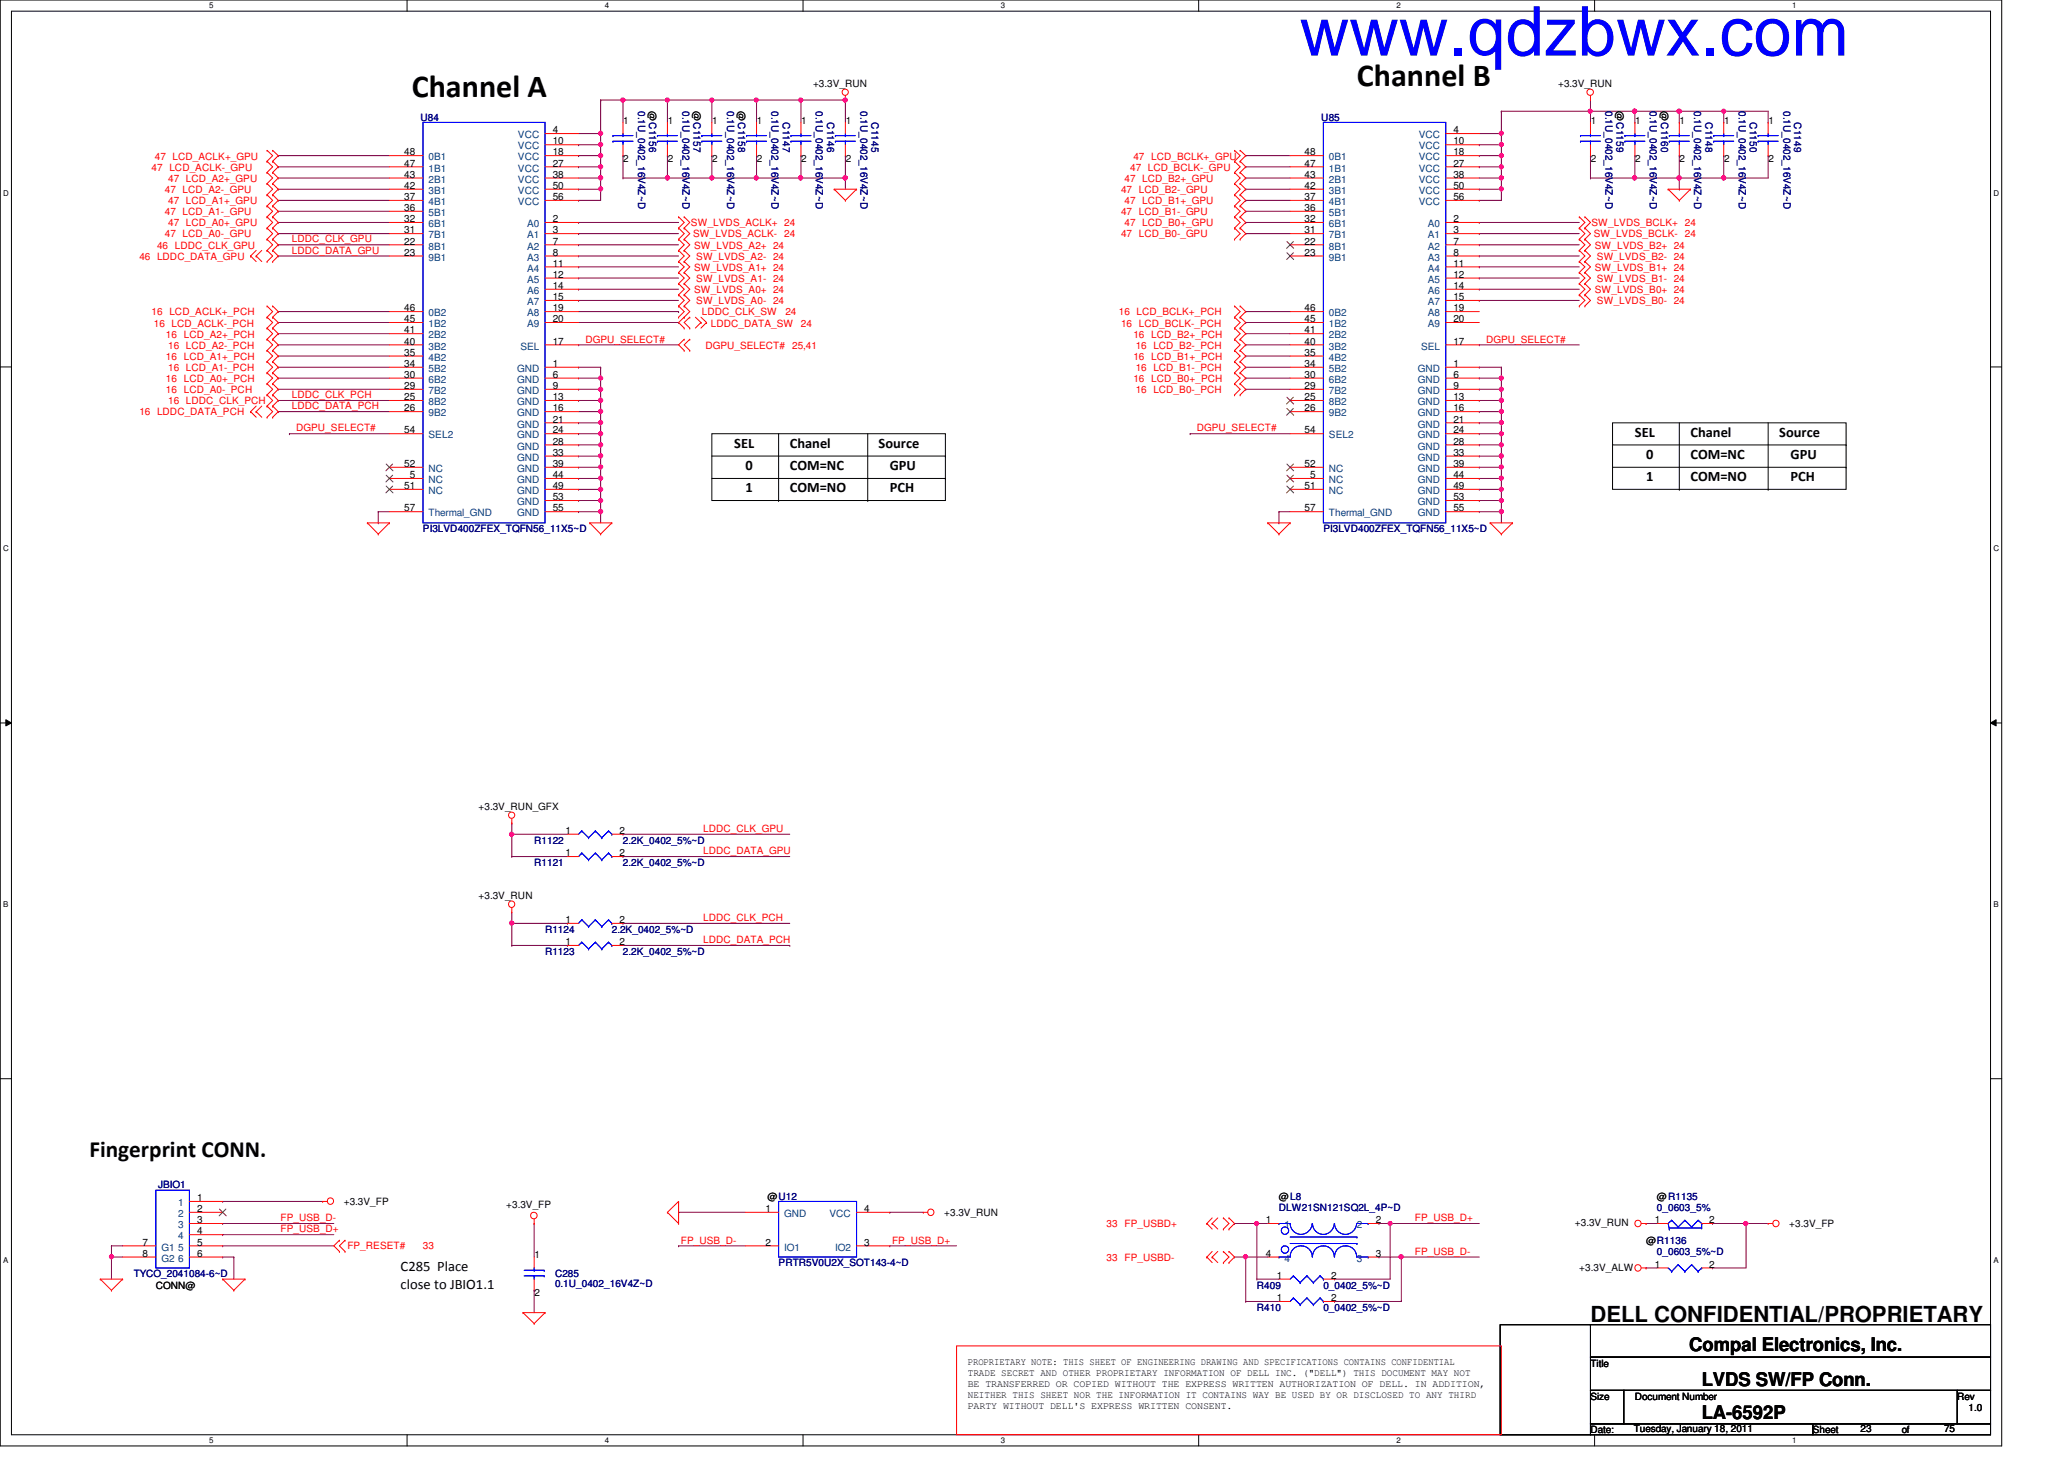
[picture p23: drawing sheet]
<svg xmlns="http://www.w3.org/2000/svg" width="297mm" height="210mm" viewBox="0 0 297 210" stroke-linecap="round" stroke-linejoin="round" font-family="sans-serif">
<defs><g id="words">
<text font-size="9.9" fill="#00f" x="187" y="8">www.qdzbwx.com</text>
<g font-size="4.6">
<text x="59.3" y="14">Channel A</text>
<text x="195.3" y="12.4">Channel B</text>
</g>
<text font-size="3.3" x="12.9" y="166.4">Fingerprint CONN.</text>
<text font-size="3.2" x="228.9" y="190.2">DELL CONFIDENTIAL/PROPRIETARY</text>
<g font-size="2.7">
<text x="243.1" y="194.4">Compal Electronics, Inc.</text>
<text x="244.9" y="199.4">LVDS SW/FP Conn.</text>
<text x="244.9" y="204.2">LA-6592P</text>
</g>
<g font-size="2.1">
<text x="105.7" y="64.4">SEL</text>
<text x="113.7" y="64.4">Chanel</text>
<text x="126.4" y="64.4">Source</text>
<text x="235.3" y="62.8">SEL</text>
<text x="236.9" y="66">0</text>
<text x="243.3" y="66">COM=NC</text>
<text x="243.3" y="62.8">Chanel</text>
<text x="256.1" y="62.8">Source</text>
<text x="257.7" y="66">GPU</text>
<text x="107.3" y="67.6">0</text>
<text x="107.3" y="70.8">1</text>
<text x="113.7" y="67.6">COM=NC</text>
<text x="113.7" y="70.8">COM=NO</text>
<text x="128.1" y="70.8">PCH</text>
<text x="128.1" y="67.6">GPU</text>
<text x="236.9" y="69.2">1</text>
<text x="243.3" y="69.2">COM=NO</text>
<text x="257.7" y="69.2">PCH</text>
<text x="57.7" y="182.8">C285 Place</text>
<text x="57.7" y="185.4">close to JBIO1.1</text>
</g>
<g font-size="1.4" fill="#000080">
<text x="60.5" y="17.4">U84</text>
<text x="91.8" y="16" transform="rotate(90 91.8 16)">0.1U_0402_16V4Z~D</text>
<text x="98.2" y="16" transform="rotate(90 98.2 16)">0.1U_0402_16V4Z~D</text>
<text x="104.6" y="16" transform="rotate(90 104.6 16)">0.1U_0402_16V4Z~D</text>
<text x="111" y="16" transform="rotate(90 111 16)">0.1U_0402_16V4Z~D</text>
<text x="112.6" y="17.6" transform="rotate(90 112.6 17.6)">C1147</text>
<text x="117.4" y="16" transform="rotate(90 117.4 16)">0.1U_0402_16V4Z~D</text>
<text x="119" y="17.6" transform="rotate(90 119 17.6)">C1146</text>
<text x="123.8" y="16" transform="rotate(90 123.8 16)">0.1U_0402_16V4Z~D</text>
<text x="125.4" y="17.6" transform="rotate(90 125.4 17.6)">C1145</text>
<text x="190.2" y="17.4">U85</text>
<text x="231.1" y="16" transform="rotate(90 231.1 16)">0.1U_0402_16V4Z~D</text>
<text x="237.4" y="16" transform="rotate(90 237.4 16)">0.1U_0402_16V4Z~D</text>
<text x="243.8" y="16" transform="rotate(90 243.8 16)">0.1U_0402_16V4Z~D</text>
<text x="245.4" y="17.6" transform="rotate(90 245.4 17.6)">C1148</text>
<text x="250.2" y="16" transform="rotate(90 250.2 16)">0.1U_0402_16V4Z~D</text>
<text x="251.8" y="17.6" transform="rotate(90 251.8 17.6)">C1150</text>
<text x="256.7" y="16" transform="rotate(90 256.7 16)">0.1U_0402_16V4Z~D</text>
<text x="258.2" y="17.6" transform="rotate(90 258.2 17.6)">C1149</text>
<text x="60.9" y="76.6">PI3LVD400ZFEX_TQFN56_11X5~D</text>
<text x="190.5" y="76.6">PI3LVD400ZFEX_TQFN56_11X5~D</text>
<text x="76.9" y="121.4">R1122</text>
<text x="76.9" y="124.6">R1121</text>
<text x="89.7" y="121.4">2.2K_0402_5%~D</text>
<text x="89.7" y="124.6">2.2K_0402_5%~D</text>
<text x="78.4" y="134.2">R1124</text>
<text x="78.4" y="137.4">R1123</text>
<text x="88" y="134.2">2.2K_0402_5%~D</text>
<text x="89.7" y="137.4">2.2K_0402_5%~D</text>
<text x="22.8" y="171">JBIO1</text>
<text x="184.1" y="174.2">DLW21SN121SQ2L_4P~D</text>
<text x="238.5" y="174.2">0_0603_5%</text>
<text x="19.3" y="183.8">TYCO_2041084-6~D</text>
<text x="79.9" y="183.8">C285</text>
<text x="79.9" y="185.2">0.1U_0402_16V4Z~D</text>
<text x="112.1" y="182.2">PRTR5V0U2X_SOT143-4~D</text>
<text x="180.9" y="185.4">R409</text>
<text x="190.5" y="185.4">0_0402_5%~D</text>
<text x="238.5" y="180.6">0_0603_5%~D</text>
<text x="180.9" y="188.6">R410</text>
<text x="190.5" y="188.6">0_0402_5%~D</text>
</g>
<g font-size="1.4">
<text x="89.7" y="17.8">1</text>
<text x="93.4" y="16" transform="rotate(90 93.4 16)">@C1156</text>
<text x="96.1" y="17.8">1</text>
<text x="99.8" y="16" transform="rotate(90 99.8 16)">@C1157</text>
<text x="102.5" y="17.8">1</text>
<text x="106.2" y="16" transform="rotate(90 106.2 16)">@C1158</text>
<text x="108.9" y="17.8">1</text>
<text x="115.3" y="17.8">1</text>
<text x="117" y="12.6">+3.3V_RUN</text>
<text x="121.7" y="17.8">1</text>
<text x="224.2" y="12.6">+3.3V_RUN</text>
<text x="228.9" y="17.8">1</text>
<text x="232.7" y="16" transform="rotate(90 232.7 16)">@C1159</text>
<text x="235.3" y="17.8">1</text>
<text x="239.1" y="16" transform="rotate(90 239.1 16)">@C1160</text>
<text x="241.7" y="17.8">1</text>
<text x="248.1" y="17.8">1</text>
<text x="254.5" y="17.8">1</text>
<text x="58.2" y="24">47</text>
<text x="58.2" y="22.4">48</text>
<text x="79.5" y="22.4">18</text>
<text x="79.5" y="19.2">4</text>
<text x="79.5" y="20.8">10</text>
<text x="79.5" y="24">27</text>
<text x="89.7" y="23.3">2</text>
<text x="96.1" y="23.3">2</text>
<text x="102.5" y="23.3">2</text>
<text x="108.9" y="23.3">2</text>
<text x="115.3" y="23.3">2</text>
<text x="121.7" y="23.3">2</text>
<text x="187.7" y="24">47</text>
<text x="187.7" y="22.4">48</text>
<text x="209.2" y="22.4">18</text>
<text x="209.2" y="19.2">4</text>
<text x="209.2" y="20.8">10</text>
<text x="209.2" y="24">27</text>
<text x="228.9" y="23.3">2</text>
<text x="235.3" y="23.3">2</text>
<text x="241.7" y="23.3">2</text>
<text x="248.1" y="23.3">2</text>
<text x="254.5" y="23.3">2</text>
<text x="58.2" y="28.8">37</text>
<text x="58.2" y="27.2">42</text>
<text x="58.2" y="25.6">43</text>
<text x="79.5" y="25.6">38</text>
<text x="79.5" y="27.2">50</text>
<text x="79.5" y="28.8">56</text>
<text x="187.7" y="28.8">37</text>
<text x="187.7" y="27.2">42</text>
<text x="187.7" y="25.6">43</text>
<text x="209.2" y="25.6">38</text>
<text x="209.2" y="27.2">50</text>
<text x="209.2" y="28.8">56</text>
<text x="58.2" y="30.4">36</text>
<text x="58.2" y="35.2">22</text>
<text x="58.2" y="33.6">31</text>
<text x="58.2" y="32">32</text>
<text x="79.5" y="32">2</text>
<text x="79.5" y="33.6">3</text>
<text x="79.5" y="35.2">7</text>
<text x="187.7" y="30.4">36</text>
<text x="187.7" y="35.2">22</text>
<text x="187.7" y="33.6">31</text>
<text x="187.7" y="32">32</text>
<text x="209.2" y="32">2</text>
<text x="209.2" y="33.6">3</text>
<text x="209.2" y="35.2">7</text>
<text x="58.2" y="36.8">23</text>
<text x="79.5" y="40">12</text>
<text x="79.5" y="41.6">14</text>
<text x="79.5" y="36.8">8</text>
<text x="79.5" y="38.4">11</text>
<text x="187.7" y="36.8">23</text>
<text x="209.2" y="40">12</text>
<text x="209.2" y="41.6">14</text>
<text x="209.2" y="36.8">8</text>
<text x="209.2" y="38.4">11</text>
<text x="58.2" y="48">41</text>
<text x="58.2" y="46.4">45</text>
<text x="58.2" y="44.8">46</text>
<text x="79.5" y="43.2">15</text>
<text x="79.5" y="44.8">19</text>
<text x="79.5" y="46.4">20</text>
<text x="187.7" y="48">41</text>
<text x="187.7" y="46.4">45</text>
<text x="187.7" y="44.8">46</text>
<text x="209.2" y="43.2">15</text>
<text x="209.2" y="44.8">19</text>
<text x="209.2" y="46.4">20</text>
<text x="58.2" y="52.8">34</text>
<text x="58.2" y="51.2">35</text>
<text x="58.2" y="49.6">40</text>
<text x="79.5" y="49.6">17</text>
<text x="79.5" y="52.8">1</text>
<text x="187.7" y="52.8">34</text>
<text x="187.7" y="51.2">35</text>
<text x="187.7" y="49.6">40</text>
<text x="209.2" y="49.6">17</text>
<text x="209.2" y="52.8">1</text>
<text x="58.2" y="57.6">25</text>
<text x="58.2" y="59.2">26</text>
<text x="58.2" y="56">29</text>
<text x="58.2" y="54.4">30</text>
<text x="79.5" y="57.6">13</text>
<text x="79.5" y="59.2">16</text>
<text x="79.5" y="54.4">6</text>
<text x="79.5" y="56">9</text>
<text x="187.7" y="57.6">25</text>
<text x="187.7" y="59.2">26</text>
<text x="187.7" y="56">29</text>
<text x="187.7" y="54.4">30</text>
<text x="209.2" y="57.6">13</text>
<text x="209.2" y="59.2">16</text>
<text x="209.2" y="54.4">6</text>
<text x="209.2" y="56">9</text>
<text x="58.2" y="62.4">54</text>
<text x="79.5" y="65.6">33</text>
<text x="79.5" y="60.8">21</text>
<text x="79.5" y="62.4">24</text>
<text x="79.5" y="64">28</text>
<text x="187.7" y="62.4">54</text>
<text x="209.2" y="65.6">33</text>
<text x="209.2" y="60.8">21</text>
<text x="209.2" y="62.4">24</text>
<text x="209.2" y="64">28</text>
<text x="58.2" y="70.4">51</text>
<text x="58.2" y="67.2">52</text>
<text x="59" y="68.8">5</text>
<text x="79.5" y="67.2">39</text>
<text x="79.5" y="68.8">44</text>
<text x="79.5" y="70.4">49</text>
<text x="79.5" y="72">53</text>
<text x="187.7" y="70.4">51</text>
<text x="187.7" y="67.2">52</text>
<text x="188.5" y="68.8">5</text>
<text x="209.2" y="67.2">39</text>
<text x="209.2" y="68.8">44</text>
<text x="209.2" y="70.4">49</text>
<text x="209.2" y="72">53</text>
<text x="58.2" y="73.6">57</text>
<text x="79.5" y="73.6">55</text>
<text x="187.7" y="73.6">57</text>
<text x="209.2" y="73.6">55</text>
<text x="68.9" y="116.6">+3.3V_RUN_GFX</text>
<text x="81.4" y="120">1</text>
<text x="89.2" y="120">2</text>
<text x="81.4" y="123.2">1</text>
<text x="89.2" y="123.2">2</text>
<text x="68.9" y="129.4">+3.3V_RUN</text>
<text x="81.4" y="132.8">1</text>
<text x="81.4" y="136">1</text>
<text x="89.2" y="132.8">2</text>
<text x="89.2" y="136">2</text>
<text x="28.4" y="172.8">1</text>
<text x="49.5" y="173.4">+3.3V_FP</text>
<text x="72.9" y="173.9">+3.3V_FP</text>
<text x="110.4" y="172.6">@U12</text>
<text x="184.1" y="172.6">@L8</text>
<text x="238.5" y="172.6">@R1135</text>
<text x="20.5" y="179.2">7</text>
<text x="28.4" y="174.4">2</text>
<text x="28.4" y="176">3</text>
<text x="28.4" y="177.6">4</text>
<text x="28.4" y="179.2">5</text>
<text x="110.1" y="174.4">1</text>
<text x="110.1" y="179.2">2</text>
<text x="124.4" y="174.4">4</text>
<text x="124.4" y="179.2">3</text>
<text x="135.9" y="175">+3.3V_RUN</text>
<text x="182.2" y="176">1</text>
<text x="198" y="176">2</text>
<text x="226.6" y="176.4">+3.3V_RUN</text>
<text x="236.9" y="179">@R1136</text>
<text x="238.2" y="176">1</text>
<text x="246" y="176">2</text>
<text x="257.5" y="176.6">+3.3V_FP</text>
<text x="20.5" y="180.8">8</text>
<text x="22.4" y="185.4">CONN@</text>
<text x="28.4" y="180.8">6</text>
<text x="76.9" y="181">1</text>
<text x="182.2" y="180.8">4</text>
<text x="183.8" y="184">1</text>
<text x="191.6" y="184">2</text>
<text x="198" y="180.8">3</text>
<text x="227.3" y="182.8">+3.3V_ALW</text>
<text x="238.2" y="182.4">1</text>
<text x="246" y="182.4">2</text>
<text x="76.9" y="186.5">2</text>
<text x="183.8" y="187.2">1</text>
<text x="191.6" y="187.2">2</text>
<text x="139.3" y="196.4">PROPRIETARY NOTE: THIS SHEET OF ENGINEERING DRAWING AND SPECIFICATIONS CONTAINS CONFIDENTIAL</text>
<text x="139.3" y="198">TRADE SECRET AND OTHER PROPRIETARY INFORMATION OF DELL INC. (&quot;DELL&quot;) THIS DOCUMENT MAY NOT</text>
<text x="228.9" y="196.6">Title</text>
<text x="139.3" y="199.6">BE TRANSFERRED OR COPIED WITHOUT THE EXPRESS WRITTEN AUTHORIZATION OF DELL. IN ADDITION,</text>
<text x="139.3" y="201.1">NEITHER THIS SHEET NOR THE INFORMATION IT CONTAINS WAY BE USED BY OR DISCLOSED TO ANY THIRD</text>
<text x="139.3" y="202.7">PARTY WITHOUT DELL'S EXPRESS WRITTEN CONSENT.</text>
<text x="228.9" y="201.4">Size</text>
<text x="235.3" y="201.4">Document Number</text>
<text x="281.7" y="201.4">Rev</text>
<text x="283.3" y="203">1.0</text>
<text x="228.9" y="206.2">Date:</text>
<text x="235.1" y="206">Tuesday, January 18, 2011</text>
<text x="260.9" y="206.2">Sheet</text>
<text x="267.8" y="206">23</text>
<text x="273.7" y="206.2">of</text>
<text x="279.8" y="206">75</text>
</g>
<g font-size="1.4" fill="#f00">
<text x="22.3" y="23">47 LCD_ACLK+_GPU</text>
<text x="163.1" y="23">47 LCD_BCLK+_GPU</text>
<text x="21.8" y="24.6">47 LCD_ACLK-_GPU</text>
<text x="23.7" y="27.8">47 LCD_A2-_GPU</text>
<text x="24.2" y="26.2">47 LCD_A2+_GPU</text>
<text x="24.2" y="29.4">47 LCD_A1+_GPU</text>
<text x="161.3" y="27.8">47 LCD_B2-_GPU</text>
<text x="161.8" y="26.2">47 LCD_B2+_GPU</text>
<text x="161.8" y="29.4">47 LCD_B1+_GPU</text>
<text x="162.6" y="24.6">47 LCD_BCLK-_GPU</text>
<text x="22.6" y="35.8">46 LDDC_CLK_GPU</text>
<text x="23.7" y="31">47 LCD_A1-_GPU</text>
<text x="23.7" y="34.2">47 LCD_A0-_GPU</text>
<text x="24.2" y="32.6">47 LCD_A0+_GPU</text>
<text x="42" y="34.9">LDDC_CLK_GPU</text>
<text x="99.4" y="32.6">SW_LVDS_ACLK+ 24</text>
<text x="99.7" y="34.2">SW_LVDS_ACLK- 24</text>
<text x="99.9" y="35.8">SW_LVDS_A2+ 24</text>
<text x="161.3" y="31">47 LCD_B1-_GPU</text>
<text x="161.3" y="34.2">47 LCD_B0-_GPU</text>
<text x="161.8" y="32.6">47 LCD_B0+_GPU</text>
<text x="229" y="32.6">SW_LVDS_BCLK+ 24</text>
<text x="229.4" y="34.2">SW_LVDS_BCLK- 24</text>
<text x="229.5" y="35.8">SW_LVDS_B2+ 24</text>
<text x="20.1" y="37.4">46 LDDC_DATA_GPU</text>
<text x="42" y="36.5">LDDC_DATA_GPU</text>
<text x="99.9" y="39">SW_LVDS_A1+ 24</text>
<text x="100.2" y="40.6">SW_LVDS_A1- 24</text>
<text x="100.2" y="37.4">SW_LVDS_A2- 24</text>
<text x="229.5" y="39">SW_LVDS_B1+ 24</text>
<text x="229.8" y="37.4">SW_LVDS_B2- 24</text>
<text x="229.8" y="40.6">SW_LVDS_B1- 24</text>
<text x="21.8" y="45.4">16 LCD_ACLK+_PCH</text>
<text x="22.1" y="47">16 LCD_ACLK-_PCH</text>
<text x="99.9" y="42.2">SW_LVDS_A0+ 24</text>
<text x="100.2" y="43.8">SW_LVDS_A0- 24</text>
<text x="101" y="45.4">LDDC_CLK_SW</text>
<text x="102.3" y="47">LDDC_DATA_SW</text>
<text x="113" y="45.4">24</text>
<text x="115.3" y="47">24</text>
<text x="161" y="45.4">16 LCD_BCLK+_PCH</text>
<text x="161.3" y="47">16 LCD_BCLK-_PCH</text>
<text x="229.5" y="42.2">SW_LVDS_B0+ 24</text>
<text x="229.8" y="43.8">SW_LVDS_B0- 24</text>
<text x="23.9" y="51.8">16 LCD_A1+_PCH</text>
<text x="23.9" y="48.6">16 LCD_A2+_PCH</text>
<text x="24.2" y="53.4">16 LCD_A1-_PCH</text>
<text x="24.2" y="50.2">16 LCD_A2-_PCH</text>
<text x="84.2" y="49.3">DGPU_SELECT#</text>
<text x="101.5" y="50.2">DGPU_SELECT#</text>
<text x="114" y="50.2">25,41</text>
<text x="163.1" y="51.8">16 LCD_B1+_PCH</text>
<text x="163.1" y="48.6">16 LCD_B2+_PCH</text>
<text x="163.4" y="53.4">16 LCD_B1-_PCH</text>
<text x="163.4" y="50.2">16 LCD_B2-_PCH</text>
<text x="213.9" y="49.3">DGPU_SELECT#</text>
<text x="20.1" y="59.8">16 LDDC_DATA_PCH</text>
<text x="23.9" y="55">16 LCD_A0+_PCH</text>
<text x="23.9" y="56.6">16 LCD_A0-_PCH</text>
<text x="24.2" y="58.2">16 LDDC_CLK_PCH</text>
<text x="42" y="58.9">LDDC_DATA_PCH</text>
<text x="42" y="57.3">LDDC_CLK_PCH</text>
<text x="163.1" y="55">16 LCD_B0+_PCH</text>
<text x="163.4" y="56.6">16 LCD_B0-_PCH</text>
<text x="42.6" y="62.1">DGPU_SELECT#</text>
<text x="172.3" y="62.1">DGPU_SELECT#</text>
<text x="101.2" y="119.7">LDDC_CLK_GPU</text>
<text x="101.2" y="122.9">LDDC_DATA_GPU</text>
<text x="101.2" y="135.7">LDDC_DATA_PCH</text>
<text x="101.2" y="132.5">LDDC_CLK_PCH</text>
<text x="40.4" y="175.7">FP_USB_D-</text>
<text x="40.4" y="177.3">FP_USB_D+</text>
<text x="50" y="179.6">FP_RESET#</text>
<text x="60.9" y="179.6">33</text>
<text x="98" y="178.9">FP_USB_D-</text>
<text x="128.4" y="178.9">FP_USB_D+</text>
<text x="159.3" y="176.6">33 FP_USBD+</text>
<text x="203.6" y="175.7">FP_USB_D+</text>
<text x="159.3" y="181.4">33 FP_USBD-</text>
<text x="203.6" y="180.5">FP_USB_D-</text>
</g>
<g font-size="1.4" fill="#004080">
<text x="61.7" y="23.1">0B1</text>
<text x="74.5" y="23.1">VCC</text>
<text x="74.5" y="19.9">VCC</text>
<text x="74.5" y="21.5">VCC</text>
<text x="191.3" y="23.1">0B1</text>
<text x="204.2" y="23.1">VCC</text>
<text x="204.2" y="19.9">VCC</text>
<text x="204.2" y="21.5">VCC</text>
<text x="61.7" y="29.5">4B1</text>
<text x="61.7" y="27.9">3B1</text>
<text x="61.7" y="26.3">2B1</text>
<text x="61.7" y="24.7">1B1</text>
<text x="74.5" y="26.3">VCC</text>
<text x="74.5" y="27.9">VCC</text>
<text x="74.5" y="24.7">VCC</text>
<text x="74.5" y="29.5">VCC</text>
<text x="191.3" y="29.5">4B1</text>
<text x="191.3" y="27.9">3B1</text>
<text x="191.3" y="26.3">2B1</text>
<text x="191.3" y="24.7">1B1</text>
<text x="204.2" y="26.3">VCC</text>
<text x="204.2" y="27.9">VCC</text>
<text x="204.2" y="24.7">VCC</text>
<text x="204.2" y="29.5">VCC</text>
<text x="61.7" y="31.1">5B1</text>
<text x="61.7" y="35.9">8B1</text>
<text x="61.7" y="34.3">7B1</text>
<text x="61.7" y="32.7">6B1</text>
<text x="75.9" y="32.7">A0</text>
<text x="75.9" y="34.3">A1</text>
<text x="75.9" y="35.9">A2</text>
<text x="191.3" y="31.1">5B1</text>
<text x="191.3" y="35.9">8B1</text>
<text x="191.3" y="34.3">7B1</text>
<text x="191.3" y="32.7">6B1</text>
<text x="205.5" y="32.7">A0</text>
<text x="205.5" y="34.3">A1</text>
<text x="205.5" y="35.9">A2</text>
<text x="61.7" y="37.5">9B1</text>
<text x="75.9" y="40.7">A5</text>
<text x="75.9" y="37.5">A3</text>
<text x="75.9" y="39.1">A4</text>
<text x="191.3" y="37.5">9B1</text>
<text x="205.5" y="40.7">A5</text>
<text x="205.5" y="37.5">A3</text>
<text x="205.5" y="39.1">A4</text>
<text x="61.7" y="47.1">1B2</text>
<text x="61.7" y="45.5">0B2</text>
<text x="75.9" y="42.3">A6</text>
<text x="75.9" y="43.9">A7</text>
<text x="75.9" y="45.5">A8</text>
<text x="75.9" y="47.1">A9</text>
<text x="191.3" y="47.1">1B2</text>
<text x="191.3" y="45.5">0B2</text>
<text x="205.5" y="42.3">A6</text>
<text x="205.5" y="43.9">A7</text>
<text x="205.5" y="45.5">A8</text>
<text x="205.5" y="47.1">A9</text>
<text x="61.7" y="53.5">5B2</text>
<text x="61.7" y="51.9">4B2</text>
<text x="61.7" y="50.3">3B2</text>
<text x="61.7" y="48.7">2B2</text>
<text x="74.4" y="53.5">GND</text>
<text x="74.9" y="50.3">SEL</text>
<text x="191.3" y="53.5">5B2</text>
<text x="191.3" y="51.9">4B2</text>
<text x="191.3" y="50.3">3B2</text>
<text x="191.3" y="48.7">2B2</text>
<text x="204" y="53.5">GND</text>
<text x="204.5" y="50.3">SEL</text>
<text x="61.7" y="58.3">8B2</text>
<text x="61.7" y="59.9">9B2</text>
<text x="61.7" y="56.7">7B2</text>
<text x="61.7" y="55.1">6B2</text>
<text x="74.4" y="58.3">GND</text>
<text x="74.4" y="59.9">GND</text>
<text x="74.4" y="55.1">GND</text>
<text x="74.4" y="56.7">GND</text>
<text x="191.3" y="58.3">8B2</text>
<text x="191.3" y="59.9">9B2</text>
<text x="191.3" y="56.7">7B2</text>
<text x="191.3" y="55.1">6B2</text>
<text x="204" y="58.3">GND</text>
<text x="204" y="59.9">GND</text>
<text x="204" y="55.1">GND</text>
<text x="204" y="56.7">GND</text>
<text x="61.7" y="63.1">SEL2</text>
<text x="74.4" y="61.5">GND</text>
<text x="74.4" y="63.1">GND</text>
<text x="74.4" y="64.7">GND</text>
<text x="191.3" y="63.1">SEL2</text>
<text x="204" y="61.5">GND</text>
<text x="204" y="63.1">GND</text>
<text x="204" y="64.7">GND</text>
<text x="61.7" y="71.1">NC</text>
<text x="61.7" y="67.9">NC</text>
<text x="61.7" y="69.5">NC</text>
<text x="74.4" y="66.3">GND</text>
<text x="74.4" y="67.9">GND</text>
<text x="74.4" y="69.5">GND</text>
<text x="74.4" y="71.1">GND</text>
<text x="191.3" y="71.1">NC</text>
<text x="191.3" y="67.9">NC</text>
<text x="191.3" y="69.5">NC</text>
<text x="204" y="66.3">GND</text>
<text x="204" y="67.9">GND</text>
<text x="204" y="69.5">GND</text>
<text x="204" y="71.1">GND</text>
<text x="61.7" y="74.3">Thermal_GND</text>
<text x="74.4" y="72.7">GND</text>
<text x="74.4" y="74.3">GND</text>
<text x="191.3" y="74.3">Thermal_GND</text>
<text x="204" y="72.7">GND</text>
<text x="204" y="74.3">GND</text>
<text x="25.7" y="173.5">1</text>
<text x="23.2" y="179.9">G1</text>
<text x="25.7" y="175.1">2</text>
<text x="25.7" y="176.7">3</text>
<text x="25.7" y="178.3">4</text>
<text x="25.7" y="179.9">5</text>
<text x="112.9" y="175.1">GND</text>
<text x="112.9" y="179.9">IO1</text>
<text x="119.4" y="175.1">VCC</text>
<text x="120.2" y="179.9">IO2</text>
<text x="184.9" y="176.7">1</text>
<text x="195.3" y="176.7">2</text>
<text x="23.2" y="181.5">G2</text>
<text x="25.7" y="181.5">6</text>
<text x="184.9" y="181.5">4</text>
<text x="195.3" y="181.5">3</text>
</g>
<g font-size="1.1">
<text x="30.1" y="1.1">5</text>
<text x="87" y="1.1">4</text>
<text x="144" y="1.1">3</text>
<text x="201" y="1.1">2</text>
<text x="257.9" y="1.1">1</text>
<text x=".5" y="28.2">D</text>
<text x="286.9" y="28.2">D</text>
<text x=".5" y="79.3">C</text>
<text x="286.9" y="79.3">C</text>
<text x=".5" y="130.6">B</text>
<text x="286.9" y="130.6">B</text>
<text x=".5" y="181.7">A</text>
<text x="286.9" y="181.7">A</text>
<text x="30.1" y="207.6">5</text>
<text x="87" y="207.6">4</text>
<text x="144" y="207.6">3</text>
<text x="201" y="207.6">2</text>
<text x="257.9" y="207.6">1</text>
</g>
</g></defs>
<path d="M0 0h288.1v208h-288.1zM1.6 1.6h284.9v204.8h-284.9z" fill="none" stroke="#000" stroke-width=".14"/>
<g fill="#fff">
<path d="M30.1 .2h.6v1.2h-.6z"/>
<path d="M30.1 206.6h.6v1.2h-.6z"/>
</g>
<path d="M58.6 0v1.6M58.6 206.4v1.6" fill="none" stroke="#000" stroke-width=".14"/>
<g fill="#fff">
<path d="M87 .2h.6v1.2h-.6z"/>
<path d="M87 206.6h.6v1.2h-.6z"/>
</g>
<path d="M115.6 0v1.6M115.6 206.4v1.6" fill="none" stroke="#000" stroke-width=".14"/>
<g fill="#fff">
<path d="M144 .2h.6v1.2h-.6z"/>
<path d="M144 206.6h.6v1.2h-.6z"/>
</g>
<path d="M172.5 0v1.6M172.5 206.4v1.6" fill="none" stroke="#000" stroke-width=".14"/>
<g fill="#fff">
<path d="M201 .2h.5v1.2h-.5z"/>
<path d="M201 206.6h.5v1.2h-.5z"/>
</g>
<path d="M229.5 0v1.6M229.5 206.4v1.6" fill="none" stroke="#000" stroke-width=".14"/>
<g fill="#fff">
<path d="M257.9 .2h.6v1.2h-.6z"/>
<path d="M257.9 206.6h.6v1.2h-.6z"/>
<path d="M.5 27.2h.7v1.2h-.7z"/>
<path d="M286.9 27.2h.8v1.2h-.8z"/>
<path d="M.5 78.4h.7v1.1h-.7z"/>
<path d="M286.9 78.4h.8v1.1h-.8z"/>
</g>
<path d="M0 52.8h1.6M286.5 52.8h1.6" fill="none" stroke="#000" stroke-width=".14"/>
<g fill="#fff">
<path d="M.5 129.6h.7v1.2h-.7z"/>
<path d="M286.9 129.6h.7v1.2h-.7z"/>
</g>
<path d="M0 104h1.6M.8 103.5l.8 .5-.8 .4zM286.5 104l.8-.5v.9zM286.5 104h1.6" fill="none" stroke="#000" stroke-width=".14"/>
<path d="M.8 103.5l.8 .5-.8 .4zM286.5 104l.8-.5v.9z" fill="#000"/>
<g fill="#fff">
<path d="M.5 180.8h.7v1.1h-.7z"/>
<path d="M286.9 180.8h.7v1.1h-.7z"/>
</g>
<path d="M0 155.2h1.6M286.5 155.2h1.6" fill="none" stroke="#000" stroke-width=".14"/>
<path d="M180.9 176h.1M180.9 176h1.6M179.3 187.2h.1M179.3 187.2h4.8M180.9 184h.1M180.9 184h3.2M192.1 187.2h.1M201.7 180.8h.1M201.7 180.8v6.4h-9.6" fill="none" stroke="#800040" stroke-width=".14"/>
<circle cx="201.7" cy="180.8" r=".31" fill="#f0f"/>
<circle cx="201.7" cy="180.8" r=".31" fill="none" stroke="#f0f" stroke-width=".14"/>
<path d="M179.3 180.8h.1M179.3 180.8v6.4" fill="none" stroke="#800040" stroke-width=".14"/>
<circle cx="179.2" cy="180.8" r=".3" fill="#f0f"/>
<circle cx="179.2" cy="180.8" r=".3" fill="none" stroke="#f0f" stroke-width=".14"/>
<path d="M180.9 176h.1M180.9 176v8" fill="none" stroke="#800040" stroke-width=".14"/>
<circle cx="180.8" cy="176" r=".3" fill="#f0f"/>
<circle cx="180.8" cy="176" r=".3" fill="none" stroke="#f0f" stroke-width=".14"/>
<g fill="none" stroke="#800040" stroke-width=".14">
<path d="M32 176h.1M32 177.6h.1M32 179.2h.1M32 176h16M32 177.6h16M32 179.2h16M76.9 176h.1M76.9 176v4.8M200.1 176h.1M200.1 176v8h-8M200.1 176h12.8M76.9 185.6h.1"/>
<path d="M76.9 185.6v3.2M177.7 180.8h.1M177.7 180.8h4.8M179.3 180.8h.1M192.1 184h.1"/>
</g>
<circle cx="200.1" cy="176" r=".3" fill="#f0f"/>
<circle cx="200.1" cy="176" r=".3" fill="none" stroke="#f0f" stroke-width=".14"/>
<g fill="none" stroke="#800040" stroke-width=".14">
<path d="M16 179.2h.1M16 179.2h1.6M32 172.8h.1M32 172.8h14.4M97.7 179.2h.1M97.7 174.4h.1M97.7 179.2h9.6M97.7 174.4h9.6M128.1 174.4h.1M128.1 179.2h.1M128.1 179.2h9.6M128.1 174.4h4.8"/>
<path d="M177.7 176h.1M177.7 176h3.2M198.5 176h.1M198.5 176h1.6M16 180.8h.1M16 180.8h1.6M16 180.8v3.2M32 180.8h.1M32 180.8h1.7M33.7 180.8h.1M33.7 180.8v3.2M198.5 180.8h.1"/>
<path d="M198.5 180.8h14.4M201.7 180.8h.1"/>
</g>
<circle cx="16" cy="180.8" r=".3" fill="#f0f"/>
<circle cx="16" cy="180.8" r=".3" fill="none" stroke="#f0f" stroke-width=".14"/>
<path d="M16 179.2h.1M16 179.2v1.6M236.9 176h.1M236.9 176h1.6M251.3 176h.1M251.3 176h3.2M236.9 182.4h.1M236.9 182.4h1.6M246.5 182.4h.1M246.5 182.4h4.8" fill="none" stroke="#800040" stroke-width=".14"/>
<circle cx="251.2" cy="176" r=".3" fill="#f0f"/>
<circle cx="251.2" cy="176" r=".3" fill="none" stroke="#f0f" stroke-width=".14"/>
<g fill="none" stroke="#800040" stroke-width=".14">
<path d="M212.9 49.6h.1M212.9 59.2h.1M212.9 49.6h14.4M212.9 59.2h3.2M212.9 62.4h.1M212.9 62.4h3.2M89.7 132.8h.1M89.7 120h.1M89.7 123.2h.1M89.7 136h24M89.7 132.8h24M89.7 120h24"/>
<path d="M89.7 123.2h24M113.7 136h.1M246.5 176h.1M246.5 176h4.8M251.3 176h.1M251.3 176v6.4"/>
</g>
<circle cx="216.1" cy="59.2" r=".3" fill="#f0f"/>
<circle cx="216.1" cy="59.2" r=".3" fill="none" stroke="#f0f" stroke-width=".14"/>
<g fill="none" stroke="#800040" stroke-width=".14">
<path d="M216.1 59.2h.1M216.1 59.2v1.6h-3.2M212.9 65.6h.1M212.9 67.2h.1M212.9 60.8h.1M212.9 68.8h.1M212.9 70.4h.1M212.9 65.6h3.2M212.9 67.2h3.2M212.9 68.8h3.2M212.9 70.4h3.2M216.1 73.6h.1"/>
<path d="M216.1 73.6v1.6"/>
</g>
<circle cx="216.1" cy="73.6" r=".31" fill="#f0f"/>
<circle cx="216.1" cy="73.6" r=".31" fill="none" stroke="#f0f" stroke-width=".14"/>
<path d="M216.1 65.6h.1M216.1 65.6v1.6" fill="none" stroke="#800040" stroke-width=".14"/>
<circle cx="216.1" cy="65.6" r=".31" fill="#f0f"/>
<circle cx="216.1" cy="65.6" r=".31" fill="none" stroke="#f0f" stroke-width=".14"/>
<path d="M212.9 64h.1M212.9 72h.1M212.9 64h3.2M212.9 72h3.2" fill="none" stroke="#800040" stroke-width=".14"/>
<circle cx="216.1" cy="72" r=".3" fill="#f0f"/>
<circle cx="216.1" cy="72" r=".3" fill="none" stroke="#f0f" stroke-width=".14"/>
<path d="M216.1 64h.1M216.1 64v1.6" fill="none" stroke="#800040" stroke-width=".14"/>
<circle cx="216.1" cy="64" r=".3" fill="#f0f"/>
<circle cx="216.1" cy="64" r=".3" fill="none" stroke="#f0f" stroke-width=".14"/>
<path d="M216.1 68.8h.1M216.1 68.8v1.6" fill="none" stroke="#800040" stroke-width=".14"/>
<circle cx="216.1" cy="68.8" r=".3" fill="#f0f"/>
<circle cx="216.1" cy="68.8" r=".3" fill="none" stroke="#f0f" stroke-width=".14"/>
<path d="M216.1 62.4h.1M216.1 62.4v1.6" fill="none" stroke="#800040" stroke-width=".14"/>
<circle cx="216.1" cy="62.4" r=".3" fill="#f0f"/>
<circle cx="216.1" cy="62.4" r=".3" fill="none" stroke="#f0f" stroke-width=".14"/>
<path d="M216.1 72h.1M216.1 67.2h.1M216.1 67.2v1.6M216.1 72v1.6" fill="none" stroke="#800040" stroke-width=".14"/>
<circle cx="216.1" cy="67.2" r=".3" fill="#f0f"/>
<circle cx="216.1" cy="67.2" r=".3" fill="none" stroke="#f0f" stroke-width=".14"/>
<path d="M216.1 60.8h.1M216.1 60.8v1.6" fill="none" stroke="#800040" stroke-width=".14"/>
<circle cx="216.1" cy="60.8" r=".3" fill="#f0f"/>
<circle cx="216.1" cy="60.8" r=".3" fill="none" stroke="#f0f" stroke-width=".14"/>
<path d="M212.9 73.6h.1M212.9 73.6h3.2M216.1 70.4h.1M216.1 70.4v1.6" fill="none" stroke="#800040" stroke-width=".14"/>
<circle cx="216.1" cy="70.4" r=".3" fill="#f0f"/>
<circle cx="216.1" cy="70.4" r=".3" fill="none" stroke="#f0f" stroke-width=".14"/>
<path d="M212.9 54.4h.1M212.9 52.8h.1M212.9 56h.1M212.9 57.6h.1M212.9 54.4h3.2M212.9 52.8h3.2M212.9 57.6h3.2M216.1 52.8h.1M216.1 54.4h.1M216.1 52.8v3.2h-3.2" fill="none" stroke="#800040" stroke-width=".14"/>
<circle cx="216.1" cy="54.4" r=".3" fill="#f0f"/>
<circle cx="216.1" cy="54.4" r=".3" fill="none" stroke="#f0f" stroke-width=".14"/>
<path d="M216.1 56h.1M216.1 56v1.6" fill="none" stroke="#800040" stroke-width=".14"/>
<circle cx="216.1" cy="57.6" r=".31" fill="#f0f"/>
<circle cx="216.1" cy="57.6" r=".31" fill="none" stroke="#f0f" stroke-width=".14"/>
<circle cx="216.1" cy="56" r=".3" fill="#f0f"/>
<circle cx="216.1" cy="56" r=".3" fill="none" stroke="#f0f" stroke-width=".14"/>
<g fill="none" stroke="#800040" stroke-width=".14">
<path d="M86.4 59.2h.1M86.4 59.2v1.6h-3.1M216.1 59.2h.1M216.1 57.6v1.6M83.3 62.4h.1M83.3 65.6h.1M83.3 67.2h.1M83.3 60.8h.1M83.3 68.8h.1M83.3 70.4h.1M83.3 62.4h3.1M83.3 65.6h3.1"/>
<path d="M83.3 67.2h3.1M83.3 68.8h3.1M83.3 70.4h3.1"/>
</g>
<circle cx="86.4" cy="59.2" r=".3" fill="#f0f"/>
<circle cx="86.4" cy="59.2" r=".3" fill="none" stroke="#f0f" stroke-width=".14"/>
<path d="M86.4 73.6h.1M86.4 73.6v1.6" fill="none" stroke="#800040" stroke-width=".14"/>
<circle cx="86.4" cy="73.6" r=".31" fill="#f0f"/>
<circle cx="86.4" cy="73.6" r=".31" fill="none" stroke="#f0f" stroke-width=".14"/>
<path d="M86.4 65.6h.1M86.4 65.6v1.6" fill="none" stroke="#800040" stroke-width=".14"/>
<circle cx="86.4" cy="65.6" r=".31" fill="#f0f"/>
<circle cx="86.4" cy="65.6" r=".31" fill="none" stroke="#f0f" stroke-width=".14"/>
<path d="M83.3 64h.1M83.3 72h.1M83.3 64h3.1M83.3 72h3.1" fill="none" stroke="#800040" stroke-width=".14"/>
<circle cx="86.4" cy="72" r=".3" fill="#f0f"/>
<circle cx="86.4" cy="72" r=".3" fill="none" stroke="#f0f" stroke-width=".14"/>
<path d="M86.4 64h.1M86.4 64v1.6" fill="none" stroke="#800040" stroke-width=".14"/>
<circle cx="86.4" cy="64" r=".3" fill="#f0f"/>
<circle cx="86.4" cy="64" r=".3" fill="none" stroke="#f0f" stroke-width=".14"/>
<path d="M86.4 68.8h.1M86.4 68.8v1.6" fill="none" stroke="#800040" stroke-width=".14"/>
<circle cx="86.4" cy="68.8" r=".3" fill="#f0f"/>
<circle cx="86.4" cy="68.8" r=".3" fill="none" stroke="#f0f" stroke-width=".14"/>
<path d="M86.4 62.4h.1M86.4 62.4v1.6" fill="none" stroke="#800040" stroke-width=".14"/>
<circle cx="86.4" cy="62.4" r=".3" fill="#f0f"/>
<circle cx="86.4" cy="62.4" r=".3" fill="none" stroke="#f0f" stroke-width=".14"/>
<path d="M86.4 72h.1M86.4 67.2h.1M86.4 67.2v1.6M86.4 72v1.6" fill="none" stroke="#800040" stroke-width=".14"/>
<circle cx="86.4" cy="67.2" r=".3" fill="#f0f"/>
<circle cx="86.4" cy="67.2" r=".3" fill="none" stroke="#f0f" stroke-width=".14"/>
<path d="M86.4 60.8h.1M86.4 60.8v1.6" fill="none" stroke="#800040" stroke-width=".14"/>
<circle cx="86.4" cy="60.8" r=".3" fill="#f0f"/>
<circle cx="86.4" cy="60.8" r=".3" fill="none" stroke="#f0f" stroke-width=".14"/>
<path d="M83.3 73.6h.1M83.3 73.6h3.1M86.4 70.4h.1M86.4 70.4v1.6" fill="none" stroke="#800040" stroke-width=".14"/>
<circle cx="86.4" cy="70.4" r=".3" fill="#f0f"/>
<circle cx="86.4" cy="70.4" r=".3" fill="none" stroke="#f0f" stroke-width=".14"/>
<path d="M83.3 56h.1M83.3 52.8h.1M83.3 54.4h.1M83.3 57.6h.1M83.3 56h3.1M83.3 52.8h3.1M86.4 52.8h.1M86.4 56h.1M86.4 52.8v1.6h-3.1M86.4 56v1.6h-3.1" fill="none" stroke="#800040" stroke-width=".14"/>
<circle cx="86.4" cy="56" r=".3" fill="#f0f"/>
<circle cx="86.4" cy="56" r=".3" fill="none" stroke="#f0f" stroke-width=".14"/>
<path d="M86.4 54.4h.1M86.4 54.4v1.6" fill="none" stroke="#800040" stroke-width=".14"/>
<circle cx="86.4" cy="54.4" r=".3" fill="#f0f"/>
<circle cx="86.4" cy="54.4" r=".3" fill="none" stroke="#f0f" stroke-width=".14"/>
<path d="M115.3 25.6h.1M115.3 25.6h6.4M83.3 49.6h.1M83.3 49.6h14.4" fill="none" stroke="#800040" stroke-width=".14"/>
<circle cx="121.6" cy="25.6" r=".32" fill="#f0f"/>
<circle cx="121.6" cy="25.6" r=".32" fill="none" stroke="#f0f" stroke-width=".14"/>
<circle cx="115.2" cy="25.6" r=".31" fill="#f0f"/>
<circle cx="115.2" cy="25.6" r=".31" fill="none" stroke="#f0f" stroke-width=".14"/>
<path d="M89.7 22.4h.1M89.7 25.6h.1M89.7 22.4v3.2M96.1 22.4h.1M96.1 25.6h.1M96.1 22.4v3.2M102.4 22.4h.1M102.4 22.4v3.2h-12.7" fill="none" stroke="#800040" stroke-width=".14"/>
<circle cx="96" cy="25.6" r=".31" fill="#f0f"/>
<circle cx="96" cy="25.6" r=".31" fill="none" stroke="#f0f" stroke-width=".14"/>
<g fill="none" stroke="#800040" stroke-width=".14">
<path d="M89.7 14.4h.1M89.7 14.4v3.2M96.1 14.4h.1M96.1 14.4v3.2M102.4 14.4h.1M102.4 14.4v3.2M108.9 14.4h.1M108.9 14.4v3.2M115.3 14.4h.1M115.3 14.4v3.2M121.7 14.4h.1M121.7 14.4v3.2"/>
<path d="M83.3 28.8h.1M83.3 27.2h.1M83.3 27.2h3.1M86.4 25.6h.1M86.4 27.2h.1M86.4 25.6v3.2h-3.1M108.9 22.4h.1M108.9 22.4v3.2M115.3 22.4h.1M115.3 22.4v3.2M121.7 22.4h.1M121.7 25.6h.1"/>
<path d="M121.7 22.4v4.8M54.4 73.6h.1M54.4 75.2h.1M54.4 73.6h1.6M54.4 73.6v1.6M184.1 73.6h.1M184.1 75.2h.1M184.1 73.6h1.6M184.1 73.6v1.6M73.7 120h.1M73.7 120v3.2"/>
</g>
<circle cx="86.4" cy="27.2" r=".3" fill="#f0f"/>
<circle cx="86.4" cy="27.2" r=".3" fill="none" stroke="#f0f" stroke-width=".14"/>
<path d="M83.3 19.2h3.1M86.4 19.2h.1M86.4 19.2v1.6h-3.1M83.3 22.4h.1M83.3 20.8h.1M83.3 22.4h3.1" fill="none" stroke="#800040" stroke-width=".14"/>
<circle cx="86.4" cy="19.2" r=".3" fill="#f0f"/>
<circle cx="86.4" cy="19.2" r=".3" fill="none" stroke="#f0f" stroke-width=".14"/>
<path d="M83.3 24h.1M86.4 22.4h.1M86.4 22.4v1.6h-3.1" fill="none" stroke="#800040" stroke-width=".14"/>
<circle cx="86.4" cy="22.4" r=".3" fill="#f0f"/>
<circle cx="86.4" cy="22.4" r=".3" fill="none" stroke="#f0f" stroke-width=".14"/>
<path d="M86.4 20.8h.1M86.4 20.8v1.6" fill="none" stroke="#800040" stroke-width=".14"/>
<circle cx="86.4" cy="20.8" r=".3" fill="#f0f"/>
<circle cx="86.4" cy="20.8" r=".3" fill="none" stroke="#f0f" stroke-width=".14"/>
<path d="M83.3 25.6h3.1M86.4 25.6h.1" fill="none" stroke="#800040" stroke-width=".14"/>
<circle cx="86.4" cy="25.6" r=".31" fill="#f0f"/>
<circle cx="86.4" cy="25.6" r=".31" fill="none" stroke="#f0f" stroke-width=".14"/>
<path d="M86.4 24h.1M86.4 24v1.6" fill="none" stroke="#800040" stroke-width=".14"/>
<circle cx="86.4" cy="24" r=".3" fill="#f0f"/>
<circle cx="86.4" cy="24" r=".3" fill="none" stroke="#f0f" stroke-width=".14"/>
<path d="M108.9 25.6h.1M108.9 25.6h6.4" fill="none" stroke="#800040" stroke-width=".14"/>
<circle cx="108.8" cy="25.6" r=".31" fill="#f0f"/>
<circle cx="108.8" cy="25.6" r=".31" fill="none" stroke="#f0f" stroke-width=".14"/>
<path d="M102.4 25.6h.1M102.4 25.6h6.5" fill="none" stroke="#800040" stroke-width=".14"/>
<circle cx="102.4" cy="25.6" r=".31" fill="#f0f"/>
<circle cx="102.4" cy="25.6" r=".31" fill="none" stroke="#f0f" stroke-width=".14"/>
<path d="M86.4 14.4h.1M86.4 14.4h3.3M108.9 14.4h.1M108.9 14.4h6.4" fill="none" stroke="#800040" stroke-width=".14"/>
<circle cx="115.2" cy="14.4" r=".3" fill="#f0f"/>
<circle cx="115.2" cy="14.4" r=".3" fill="none" stroke="#f0f" stroke-width=".14"/>
<path d="M89.7 14.4h.1M89.7 14.4h6.4" fill="none" stroke="#800040" stroke-width=".14"/>
<circle cx="96.1" cy="14.4" r=".3" fill="#f0f"/>
<circle cx="96.1" cy="14.4" r=".3" fill="none" stroke="#f0f" stroke-width=".14"/>
<circle cx="89.6" cy="14.4" r=".31" fill="#f0f"/>
<circle cx="89.6" cy="14.4" r=".31" fill="none" stroke="#f0f" stroke-width=".14"/>
<path d="M96.1 14.4h.1M96.1 14.4h6.3" fill="none" stroke="#800040" stroke-width=".14"/>
<circle cx="102.4" cy="14.4" r=".3" fill="#f0f"/>
<circle cx="102.4" cy="14.4" r=".3" fill="none" stroke="#f0f" stroke-width=".14"/>
<path d="M102.4 14.4h.1M102.4 14.4h6.5" fill="none" stroke="#800040" stroke-width=".14"/>
<circle cx="108.8" cy="14.4" r=".3" fill="#f0f"/>
<circle cx="108.8" cy="14.4" r=".3" fill="none" stroke="#f0f" stroke-width=".14"/>
<path d="M115.3 14.4h.1M115.3 14.4h6.4" fill="none" stroke="#800040" stroke-width=".14"/>
<circle cx="121.6" cy="14.4" r=".31" fill="#f0f"/>
<circle cx="121.6" cy="14.4" r=".31" fill="none" stroke="#f0f" stroke-width=".14"/>
<path d="M86.4 14.4h.1M86.4 14.4v4.8M73.7 132.8h.1M73.7 131.2v1.6" fill="none" stroke="#800040" stroke-width=".14"/>
<circle cx="73.6" cy="132.8" r=".31" fill="#f0f"/>
<circle cx="73.6" cy="132.8" r=".31" fill="none" stroke="#f0f" stroke-width=".14"/>
<path d="M73.7 136h.1M73.7 123.2h.1M73.7 120h.1M73.7 136h8M73.7 123.2h8M73.7 120h8M81.7 132.8h.1M81.7 136h.1M81.7 132.8h-8v3.2" fill="none" stroke="#800040" stroke-width=".14"/>
<circle cx="73.6" cy="120" r=".31" fill="#f0f"/>
<circle cx="73.6" cy="120" r=".31" fill="none" stroke="#f0f" stroke-width=".14"/>
<path d="M83.3 59.2h3.1M86.4 59.2h.1M86.4 57.6h.1M86.4 57.6v1.6M73.7 118.4h.1M73.7 118.4v1.6" fill="none" stroke="#800040" stroke-width=".14"/>
<circle cx="86.4" cy="57.6" r=".31" fill="#f0f"/>
<circle cx="86.4" cy="57.6" r=".31" fill="none" stroke="#f0f" stroke-width=".14"/>
<path d="M241.7 17.6h.1M241.7 16v1.6M248.1 17.6h.1M248.1 16v1.6M241.7 25.6h.1M241.7 25.6h6.4M254.5 22.4h.1M254.5 22.4v3.2M41.7 62.4h.1M41.7 62.4h14.3M171.3 62.4h.1M171.3 62.4h14.4" fill="none" stroke="#800040" stroke-width=".14"/>
<circle cx="248.1" cy="25.6" r=".31" fill="#f0f"/>
<circle cx="248.1" cy="25.6" r=".31" fill="none" stroke="#f0f" stroke-width=".14"/>
<circle cx="241.7" cy="25.6" r=".32" fill="#f0f"/>
<circle cx="241.7" cy="25.6" r=".32" fill="none" stroke="#f0f" stroke-width=".14"/>
<g fill="none" stroke="#800040" stroke-width=".14">
<path d="M228.9 17.6h.1M228.9 16v1.6M235.3 17.6h.1M235.3 16v1.6M254.5 17.6h.1M254.5 16v1.6M235.3 25.6h.1M235.3 25.6h6.4M241.7 27.2h.1M241.7 22.4h.1M241.7 22.4v4.8M248.1 25.6h.1"/>
<path d="M248.1 22.4h.1M248.1 25.6h6.4M248.1 22.4v3.2"/>
</g>
<circle cx="235.2" cy="25.6" r=".31" fill="#f0f"/>
<circle cx="235.2" cy="25.6" r=".31" fill="none" stroke="#f0f" stroke-width=".14"/>
<path d="M228.9 16h.1M228.9 16h6.4M228.9 22.4h.1M228.9 25.6h.1M228.9 22.4v3.2M235.3 22.4h.1M235.3 22.4v3.2h-6.4" fill="none" stroke="#800040" stroke-width=".14"/>
<circle cx="235.2" cy="16" r=".3" fill="#f0f"/>
<circle cx="235.2" cy="16" r=".3" fill="none" stroke="#f0f" stroke-width=".14"/>
<circle cx="228.9" cy="16" r=".3" fill="#f0f"/>
<circle cx="228.9" cy="16" r=".3" fill="none" stroke="#f0f" stroke-width=".14"/>
<path d="M248.1 16h.1M248.1 16h6.4" fill="none" stroke="#800040" stroke-width=".14"/>
<circle cx="248.1" cy="16" r=".3" fill="#f0f"/>
<circle cx="248.1" cy="16" r=".3" fill="none" stroke="#f0f" stroke-width=".14"/>
<path d="M235.3 16h.1M235.3 16h6.4" fill="none" stroke="#800040" stroke-width=".14"/>
<circle cx="241.7" cy="16" r=".31" fill="#f0f"/>
<circle cx="241.7" cy="16" r=".31" fill="none" stroke="#f0f" stroke-width=".14"/>
<circle cx="235.2" cy="16" r=".3" fill="#f0f"/>
<circle cx="235.2" cy="16" r=".3" fill="none" stroke="#f0f" stroke-width=".14"/>
<path d="M241.7 16h.1M241.7 16h6.4" fill="none" stroke="#800040" stroke-width=".14"/>
<circle cx="241.7" cy="16" r=".31" fill="#f0f"/>
<circle cx="241.7" cy="16" r=".31" fill="none" stroke="#f0f" stroke-width=".14"/>
<path d="M212.9 19.2h3.2M216.1 19.2h.1M216.1 16h.1M216.1 16v3.2M228.9 14.4h.1M228.9 14.4v1.6" fill="none" stroke="#800040" stroke-width=".14"/>
<circle cx="216.1" cy="19.2" r=".3" fill="#f0f"/>
<circle cx="216.1" cy="19.2" r=".3" fill="none" stroke="#f0f" stroke-width=".14"/>
<path d="M216.1 16h.1M216.1 16h12.8M212.9 28.8h.1M212.9 27.2h.1M212.9 27.2h3.2M216.1 25.6h.1M216.1 27.2h.1M216.1 25.6v3.2h-3.2" fill="none" stroke="#800040" stroke-width=".14"/>
<circle cx="216.1" cy="27.2" r=".3" fill="#f0f"/>
<circle cx="216.1" cy="27.2" r=".3" fill="none" stroke="#f0f" stroke-width=".14"/>
<path d="M212.9 22.4h.1M212.9 20.8h.1M212.9 24h.1M212.9 22.4h3.2M212.9 20.8h3.2M216.1 22.4h.1M216.1 22.4v1.6h-3.2" fill="none" stroke="#800040" stroke-width=".14"/>
<circle cx="216.1" cy="22.4" r=".3" fill="#f0f"/>
<circle cx="216.1" cy="22.4" r=".3" fill="none" stroke="#f0f" stroke-width=".14"/>
<path d="M212.9 25.6h3.2M216.1 20.8h.1M216.1 25.6h.1M216.1 20.8v1.6" fill="none" stroke="#800040" stroke-width=".14"/>
<circle cx="216.1" cy="25.6" r=".31" fill="#f0f"/>
<circle cx="216.1" cy="25.6" r=".31" fill="none" stroke="#f0f" stroke-width=".14"/>
<path d="M216.1 24h.1M216.1 24v1.6" fill="none" stroke="#800040" stroke-width=".14"/>
<circle cx="216.1" cy="24" r=".3" fill="#f0f"/>
<circle cx="216.1" cy="24" r=".3" fill="none" stroke="#f0f" stroke-width=".14"/>
<path d="M216.1 19.2v1.6M216.1 20.8h.1" fill="none" stroke="#800040" stroke-width=".14"/>
<circle cx="216.1" cy="20.8" r=".3" fill="#f0f"/>
<circle cx="216.1" cy="20.8" r=".3" fill="none" stroke="#f0f" stroke-width=".14"/>
<g fill="none" stroke="#800040" stroke-width=".14">
<path d="M40 35.2h.1M40 36.8h.1M40 22.4h.1M40 24h.1M40 25.6h.1M40 27.2h.1M40 28.8h.1M40 30.4h.1M40 32h.1M40 33.6h.1M40 35.2h16M40 36.8h16"/>
<path d="M40 32h16M40 33.6h16M40 22.4h16M40 24h16M40 27.2h16M40 25.6h16M40 28.8h16M40 30.4h16M83.3 38.4h.1M83.3 35.2h.1M83.3 36.8h.1M83.3 32h.1"/>
<path d="M83.3 33.6h.1M83.3 35.2h14.4M83.3 36.8h14.4M83.3 38.4h14.4M83.3 32h14.4M83.3 33.6h14.4M179.3 22.4h.1M179.3 24h.1M179.3 27.2h.1M179.3 25.6h.1M179.3 28.8h.1M179.3 30.4h.1"/>
<path d="M179.3 33.6h.1M179.3 32h.1M179.3 32h6.4M179.3 33.6h6.4M179.3 22.4h6.4M179.3 24h6.4M179.3 27.2h6.4M179.3 25.6h6.4M179.3 28.8h6.4M179.3 30.4h6.4M212.9 36.8h.1M212.9 35.2h.1"/>
<path d="M212.9 38.4h.1M212.9 33.6h.1M212.9 32h.1M212.9 35.2h14.4M212.9 36.8h14.4M212.9 38.4h14.4M212.9 32h14.4M212.9 33.6h14.4M40 59.2h.1M40 57.6h.1M40 54.4h.1M40 56h.1"/>
<path d="M40 51.2h.1M40 52.8h.1M40 48h.1M40 49.6h.1M40 44.8h.1M40 46.4h.1M40 59.2h16M40 44.8h16M40 46.4h16M40 57.6h16M40 54.4h16M40 56h16"/>
<path d="M40 51.2h16M40 52.8h16M40 48h16M40 49.6h16M83.3 41.6h.1M83.3 43.2h.1M83.3 40h.1M83.3 44.8h14.4M83.3 46.4h14.4M83.3 41.6h14.4M83.3 43.2h14.4M83.3 40h14.4"/>
<path d="M97.7 44.8h.1M97.7 46.4h.1M179.3 54.4h.1M179.3 56h.1M179.3 51.2h.1M179.3 52.8h.1M179.3 48h.1M179.3 49.6h.1M179.3 44.8h.1M179.3 46.4h.1M179.3 44.8h6.4M179.3 46.4h6.4"/>
<path d="M179.3 54.4h6.4M179.3 56h6.4M179.3 51.2h6.4M179.3 52.8h6.4M179.3 48h6.4M179.3 49.6h6.4M212.9 40h.1M212.9 43.2h.1M212.9 41.6h.1M212.9 41.6h14.4M212.9 43.2h14.4M212.9 40h14.4"/>
</g>
<g fill="none" stroke="#f00" stroke-width=".14">
<path d="M78.4 19.2h4.9M89.7 17.6v1.6M96.1 17.6v1.6M102.4 17.6v1.6M108.9 17.6v1.6M115.3 17.6v1.6M121.7 14.4h.1M121.7 13.8v.6M121.7 17.6v1.6M208.1 19.2h4.8M228.9 14.4h.1M228.9 13.8v.6"/>
<path d="M228.9 17.6v1.6M235.3 17.6v1.6M241.7 17.6v1.6M248.1 17.6v1.6M254.5 17.6v1.6M36.1 36.8h.1M36.1 36.8l.8 .8M36.9 36.8h.1M36.9 36.8l.8 .8M36.9 36l-.8 .8M37.7 36l-.8 .8M38.4 37.6h.1"/>
<path d="M38.4 36h.1M38.4 34.4h.1M38.4 23.2h.1M38.4 21.6h.1M38.4 24.8h.1M38.4 28h.1M38.4 26.4h.1M38.4 29.6h.1M38.4 31.2h.1M38.4 32.8h.1M38.4 36l.8 .8-.8 .8M38.4 34.4l.8 .8-.8 .8"/>
<path d="M38.4 21.6l.8 .8-.8 .8M38.4 23.2l.8 .8-.8 .8M38.4 26.4l.8 .8-.8 .8M38.4 24.8l.8 .8-.8 .8M38.4 28l.8 .8-.8 .8M38.4 29.6l.8 .8-.8 .8M38.4 31.2l.8 .8-.8 .8M38.4 32.8l.8 .8-.8 .8M39.2 36h.1M39.2 37.6h.1M39.2 34.4h.1M39.2 21.6h.1"/>
<path d="M39.2 23.2h.1M39.2 24.8h.1M39.2 26.4h.1M39.2 28h.1M39.2 29.6h.1M39.2 31.2h.1M39.2 32.8h.1M39.2 36l.8 .8-.8 .8M39.2 32.8l.8 .8-.8 .8M39.2 34.4l.8 .8-.8 .8M39.2 21.6l.8 .8-.8 .8M39.2 23.2l.8 .8-.8 .8"/>
<path d="M39.2 26.4l.8 .8-.8 .8M39.2 24.8l.8 .8-.8 .8M39.2 28l.8 .8-.8 .8M39.2 29.6l.8 .8-.8 .8M39.2 31.2l.8 .8-.8 .8M56 27.2h4.9M56 30.4h4.9M56 28.8h4.9M56 25.6h4.9M56 32h4.9M56 22.4h4.9M56 33.6h4.9"/>
<path d="M56 35.2h4.9M56 36.8h4.9M56 24h4.9M78.4 27.2h4.9M78.4 28.8h4.9M78.4 25.6h4.9M78.4 32h4.9M78.4 22.4h4.9M78.4 33.6h4.9M78.4 35.2h4.9M78.4 36.8h4.9M78.4 24h4.9"/>
<path d="M78.4 20.8h4.9M78.4 38.4h4.9M89.7 20.8v1.6M96.1 20.8v1.6M97.7 37.6h.1M97.7 39.2h.1M97.7 34.4h.1M97.7 36h.1M97.7 31.2h.1M97.7 32.8h.1M97.7 37.6l.8 .8-.8 .8M97.7 39.2l.8 .8-.8 .8"/>
<path d="M97.7 34.4l.8 .8-.8 .8M97.7 36l.8 .8-.8 .8M97.7 31.2l.8 .8-.8 .8M97.7 32.8l.8 .8-.8 .8M98.5 37.6h.1M98.5 39.2h.1M98.5 34.4h.1M98.5 36h.1M98.5 31.2h.1M98.5 32.8h.1M98.5 31.2l.8 .8-.8 .8M98.5 37.6l.8 .8-.8 .8"/>
<path d="M98.5 39.2l.8 .8-.8 .8M98.5 34.4l.8 .8-.8 .8M98.5 36l.8 .8-.8 .8M98.5 32.8l.8 .8-.8 .8M102.4 20.8v1.6M108.9 20.8v1.6M115.3 20.8v1.6M120.1 27.2h.1M120.1 27.2h3.2M120.1 27.2l1.6 1.6M121.7 28.8h.1M121.7 20.8v1.6"/>
<path d="M123.3 27.2h.1M123.3 27.2l-1.6 1.6M177.7 23.2h.1M177.7 21.6h.1M177.7 24.8h.1M177.7 28h.1M177.7 26.4h.1M177.7 29.6h.1M177.7 31.2h.1M177.7 34.4h.1M177.7 32.8h.1M177.7 21.6l.8 .8-.8 .8"/>
<path d="M177.7 23.2l.8 .8-.8 .8M177.7 26.4l.8 .8-.8 .8M177.7 24.8l.8 .8-.8 .8M177.7 28l.8 .8-.8 .8M177.7 29.6l.8 .8-.8 .8M177.7 32.8l.8 .8-.8 .8M177.7 31.2l.8 .8-.8 .8M178.5 21.6h.1M178.5 23.2h.1M178.5 24.8h.1M178.5 26.4h.1M178.5 28h.1"/>
<path d="M178.5 29.6h.1M178.5 31.2h.1M178.5 32.8h.1M178.5 34.4h.1M178.5 21.6l.8 .8-.8 .8M178.5 23.2l.8 .8-.8 .8M178.5 26.4l.8 .8-.8 .8M178.5 24.8l.8 .8-.8 .8M178.5 28l.8 .8-.8 .8M178.5 29.6l.8 .8-.8 .8M178.5 32.8l.8 .8-.8 .8M178.5 31.2l.8 .8-.8 .8"/>
<path d="M185.7 27.2h4.8M185.7 30.4h4.8M185.7 28.8h4.8M185.7 25.6h4.8M185.7 32h4.8M185.7 22.4h4.8M185.7 33.6h4.8M185.7 35.2h4.8M185.7 36.8h4.8M185.7 24h4.8M208.1 27.2h4.8M208.1 28.8h4.8"/>
<path d="M208.1 25.6h4.8M208.1 32h4.8M208.1 22.4h4.8M208.1 33.6h4.8M208.1 35.2h4.8M208.1 36.8h4.8M208.1 24h4.8M208.1 20.8h4.8M208.1 38.4h4.8M227.3 37.6h.1M227.3 39.2h.1M227.3 36h.1"/>
<path d="M227.3 34.4h.1M227.3 32.8h.1M227.3 31.2h.1M227.3 37.6l.8 .8-.8 .8M227.3 36l.8 .8-.8 .8M227.3 34.4l.8 .8-.8 .8M227.3 39.2l.8 .8-.8 .8M227.3 32.8l.8 .8-.8 .8M227.3 31.2l.8 .8-.8 .8M228.1 37.6h.1M228.1 39.2h.1M228.1 36h.1"/>
<path d="M228.1 34.4h.1M228.1 32.8h.1M228.1 31.2h.1M228.1 31.2l.8 .8-.8 .8M228.1 37.6l.8 .8-.8 .8M228.1 36l.8 .8-.8 .8M228.1 34.4l.8 .8-.8 .8M228.1 39.2l.8 .8-.8 .8M228.1 32.8l.8 .8-.8 .8M228.9 20.8v1.6M235.3 20.8v1.6M240.1 27.2h.1"/>
<path d="M240.1 27.2h3.2M240.1 27.2l1.6 1.6M241.7 28.8h.1M241.7 20.8v1.6M243.3 27.2h.1M243.3 27.2l-1.6 1.6M248.1 20.8v1.6M254.5 20.8v1.6M36.1 59.2h.1M36.1 59.2l.8 .8M36.9 59.2h.1M36.9 59.2l.8 .8"/>
<path d="M36.9 58.4l-.8 .8M37.7 58.4l-.8 .8M38.4 58.4h.1M38.4 56.8h.1M38.4 55.2h.1M38.4 53.6h.1M38.4 52h.1M38.4 50.4h.1M38.4 48.8h.1M38.4 47.2h.1M38.4 45.6h.1M38.4 44h.1"/>
<path d="M38.4 58.4l.8 .8-.8 .8M38.4 56.8l.8 .8-.8 .8M38.4 53.6l.8 .8-.8 .8M38.4 55.2l.8 .8-.8 .8M38.4 50.4l.8 .8-.8 .8M38.4 52l.8 .8-.8 .8M38.4 47.2l.8 .8-.8 .8M38.4 48.8l.8 .8-.8 .8M38.4 44l.8 .8-.8 .8M38.4 45.6l.8 .8-.8 .8M39.2 58.4h.1M39.2 56.8h.1"/>
<path d="M39.2 53.6h.1M39.2 55.2h.1M39.2 50.4h.1M39.2 52h.1M39.2 47.2h.1M39.2 48.8h.1M39.2 44h.1M39.2 45.6h.1M39.2 58.4l.8 .8-.8 .8M39.2 55.2l.8 .8-.8 .8M39.2 56.8l.8 .8-.8 .8M39.2 53.6l.8 .8-.8 .8"/>
<path d="M39.2 50.4l.8 .8-.8 .8M39.2 52l.8 .8-.8 .8M39.2 47.2l.8 .8-.8 .8M39.2 48.8l.8 .8-.8 .8M39.2 44l.8 .8-.8 .8M39.2 45.6l.8 .8-.8 .8M56 52.8h4.9M56 51.2h4.9M56 49.6h4.9M56 57.6h4.9M56 59.2h4.9M56 44.8h4.9"/>
<path d="M56 46.4h4.9M56 48h4.9M56 54.4h4.9M56 56h4.9M78.4 52.8h4.9M78.4 49.6h4.9M78.4 40h4.9M78.4 57.6h4.9M78.4 41.6h4.9M78.4 43.2h4.9M78.4 59.2h4.9M78.4 44.8h4.9"/>
<path d="M78.4 46.4h4.9M78.4 54.4h4.9M78.4 56h4.9M97.7 44h.1M97.7 45.6h.1M97.7 40.8h.1M97.7 42.4h.1M97.7 44l.8 .8-.8 .8M97.7 40.8l.8 .8-.8 .8M97.7 42.4l.8 .8-.8 .8M98.5 48.8h.1M98.5 50.4h.1"/>
<path d="M98.5 45.6h.1M98.5 47.2h.1M98.5 44h.1M98.5 40.8h.1M98.5 42.4h.1M98.5 48.8l-.8 .8 .8 .8M98.5 45.6l-.8 .8 .8 .8M98.5 44l.8 .8-.8 .8M98.5 40.8l.8 .8-.8 .8M98.5 42.4l.8 .8-.8 .8M99.3 50.4h.1M99.3 48.8h.1"/>
<path d="M99.3 47.2h.1M99.3 45.6h.1M99.3 48.8l-.8 .8 .8 .8M99.3 45.6l-.8 .8 .8 .8M100.1 45.6l.8 .8M100.9 46.4h.1M100.9 46.4l-.8 .8M100.9 45.6l.8 .8M101.7 46.4h.1M101.7 46.4l-.8 .8M177.7 55.2h.1M177.7 53.6h.1"/>
<path d="M177.7 56.8h.1M177.7 52h.1M177.7 50.4h.1M177.7 48.8h.1M177.7 47.2h.1M177.7 45.6h.1M177.7 44h.1M177.7 53.6l.8 .8-.8 .8M177.7 55.2l.8 .8-.8 .8M177.7 50.4l.8 .8-.8 .8M177.7 52l.8 .8-.8 .8M177.7 47.2l.8 .8-.8 .8"/>
<path d="M177.7 48.8l.8 .8-.8 .8M177.7 44l.8 .8-.8 .8M177.7 45.6l.8 .8-.8 .8M178.5 53.6h.1M178.5 55.2h.1M178.5 56.8h.1M178.5 50.4h.1M178.5 52h.1M178.5 47.2h.1M178.5 48.8h.1M178.5 44h.1M178.5 45.6h.1"/>
<path d="M178.5 53.6l.8 .8-.8 .8M178.5 55.2l.8 .8-.8 .8M178.5 50.4l.8 .8-.8 .8M178.5 52l.8 .8-.8 .8M178.5 47.2l.8 .8-.8 .8M178.5 48.8l.8 .8-.8 .8M178.5 44l.8 .8-.8 .8M178.5 45.6l.8 .8-.8 .8M185.7 52.8h4.8M185.7 51.2h4.8M185.7 49.6h4.8M185.7 57.6h4.8"/>
<path d="M185.7 59.2h4.8M185.7 44.8h4.8M185.7 46.4h4.8M185.7 48h4.8M185.7 54.4h4.8M185.7 56h4.8M208.1 52.8h4.8M208.1 49.6h4.8M208.1 40h4.8M208.1 57.6h4.8M208.1 41.6h4.8M208.1 43.2h4.8"/>
<path d="M208.1 59.2h4.8M208.1 44.8h4.8M208.1 46.4h4.8M208.1 54.4h4.8M208.1 56h4.8M227.3 42.4h.1M227.3 44h.1M227.3 40.8h.1M227.3 42.4l.8 .8-.8 .8M227.3 40.8l.8 .8-.8 .8M228.1 42.4h.1M228.1 44h.1"/>
<path d="M228.1 40.8h.1M228.1 40.8l.8 .8-.8 .8M228.1 42.4l.8 .8-.8 .8M38.4 60h.1M39.2 60h.1M52.9 75.2h.1M52.9 75.2h3.1M52.9 75.2l1.5 1.6M54.4 76.8h.1M56 75.2h.1M56 75.2l-1.6 1.6M56 67.2h4.9"/>
<path d="M56 62.4h4.9M56 68.8h4.9M56 70.4h4.9M56 73.6h4.9M78.4 65.6h4.9M78.4 67.2h4.9M78.4 60.8h4.9M78.4 62.4h4.9M78.4 68.8h4.9M78.4 70.4h4.9M78.4 72h4.9M78.4 64h4.9"/>
<path d="M78.4 73.6h4.9M84.9 75.2h.1M84.9 75.2h3.1M84.9 75.2l1.5 1.6M86.4 76.8h.1M88 75.2h.1M88 75.2l-1.6 1.6M182.5 75.2h.1M182.5 75.2h3.2M182.5 75.2l1.6 1.6M184.1 76.8h.1M185.7 75.2h.1"/>
<path d="M185.7 75.2l-1.6 1.6M185.7 67.2h4.8M185.7 62.4h4.8M185.7 68.8h4.8M185.7 70.4h4.8M185.7 73.6h4.8M208.1 65.6h4.8M208.1 67.2h4.8M208.1 60.8h4.8M208.1 62.4h4.8M208.1 68.8h4.8M208.1 70.4h4.8"/>
<path d="M208.1 72h4.8M208.1 64h4.8M208.1 73.6h4.8M214.5 75.2h.1M214.5 75.2h3.2M214.5 75.2l1.6 1.6M216.1 76.8h.1M217.7 75.2h.1M217.7 75.2l-1.6 1.6M73.7 118.4h.1M73.7 117.8v.6M73.7 131.2h.1"/>
<path d="M73.7 130.6v.6M81.7 120h1.6M81.7 123.2h1.6M81.7 132.8h1.6M81.7 136h1.6M88 120h1.7M88 123.2h1.7M88 132.8h1.7M88 136h1.7M17.6 179.2h4.8M27.3 172.8h4.7M27.3 174.4h4.7"/>
<path d="M27.3 176h4.7M27.3 177.6h4.7M27.3 179.2h4.7M46.4 172.8h.1M46.4 172.8h.7M48.8 178.4h.1M48.8 178.4l-.8 .8 .8 .8M49.7 178.4h.1M49.7 178.4l-.9 .8 .9 .8M76.9 176h.1M76.9 175.4v.6M96.1 174.4h.1"/>
<path d="M96.1 174.4l1.6 1.6M97.7 176h.1M97.7 172.8h.1M97.7 172.8v3.2M97.7 172.8l-1.6 1.6M107.3 174.4h4.8M107.3 179.2h4.8M123.3 174.4h4.8M123.3 179.2h4.8M132.9 174.4h.1M132.9 174.4h.6M173.7 176h.1"/>
<path d="M173.7 176l.8 .8M174.5 176h.1M174.5 176l.8 .8M174.5 175.2l-.8 .8M175.3 175.2l-.8 .8M176.1 176.8h.1M176.1 175.2h.1M176.1 175.2l.8 .8-.8 .8M176.9 175.2h.1M176.9 176.8h.1M176.9 175.2l.8 .8-.8 .8M182.5 176h1.6"/>
<path d="M196.9 176h1.6M236.2 176h.7M236.9 176h.1M238.5 176h1.6M244.9 176h1.6M254.5 176h.1M254.5 176h.6M14.4 184h.1M14.4 184h3.2M14.4 184l1.6 1.6M16 185.6h.1M17.6 184h.1"/>
<path d="M17.6 184l-1.6 1.6M17.6 180.8h4.8M27.3 180.8h4.7M32 184h.1M32 184h3.3M32 184l1.7 1.6M33.7 185.6h.1M35.3 184h.1M35.3 184l-1.6 1.6M48.8 180h.1M49.7 180h.1M75.3 188.8h.1"/>
<path d="M75.3 188.8h3.1M75.3 188.8l1.6 1.6M76.9 190.4h.1M76.9 180.8v1.6M76.9 184v1.6M78.4 188.8h.1M78.4 188.8l-1.5 1.6M137.7 193.6h78.4v12.8h-78.4zM173.7 180.8h.1M173.7 180.8l.8 .9M174.5 180.8h.1M174.5 180.8l.8 .9"/>
<path d="M174.5 180l-.8 .8M175.3 180l-.8 .8M176.1 181.7h.1M176.1 180h.1M176.1 180l.8 .8-.8 .9M176.9 180h.1M176.9 181.7h.1M176.9 180l.8 .8-.8 .9M182.5 180.8h1.6M184.1 184h1.6M184.1 187.2h1.6M190.5 184h1.6"/>
<path d="M190.5 187.2h1.6M196.9 180.8h1.6M236.2 182.4h.7M236.9 182.4h.1M238.5 182.4h1.6M244.9 182.4h1.6"/>
<circle cx="121.6" cy="13.3" r=".45"/>
<circle cx="228.9" cy="13.3" r=".46"/>
<circle cx="73.6" cy="117.3" r=".45"/>
<circle cx="73.6" cy="130.1" r=".46"/>
<circle cx="47.5" cy="172.8" r=".46"/>
<circle cx="76.8" cy="174.9" r=".47"/>
<circle cx="133.9" cy="174.4" r=".46"/>
<circle cx="235.7" cy="176" r=".46"/>
<circle cx="255.6" cy="176" r=".46"/>
<circle cx="235.7" cy="182.4" r=".46"/>
</g>
<g fill="none" stroke="#000" stroke-width=".14">
<path d="M102.4 62.4h33.7v9.6h-33.7zM102.4 65.6h33.7M102.4 68.8h33.7M112.1 72h.1M112.1 62.4v9.6M124.9 72h.1M124.9 62.4v9.6M136.1 65.6h.1M136.1 68.8h.1M232.1 60.8h33.6v9.6h-33.6zM232.1 64h33.6M232.1 67.2h33.6"/>
<path d="M241.7 70.4h.1M241.7 60.8v9.6M254.5 70.4h.1M254.5 60.8v9.6M265.7 64h.1M265.7 67.2h.1M215.9 190.6h13v15.8h-13zM228.9 190.6h57.6v4.6h-57.6zM228.9 195.2h57.6v4.8h-57.6zM228.9 200h4.8v4.9h-4.8zM228.9 204.9h32v1.5h-32zM233.7 200h48v4.9h-48z"/>
<path d="M260.9 204.9h25.6v1.5h-25.6zM281.7 200h4.8v4.9h-4.8z"/>
</g>
<g fill="none" stroke="#00f" stroke-width=".14">
<path d="M60.9 17.6h17.5v57.6h-17.5zM88.2 19.5h.1M88.2 19.5h2.9M89.7 19.5h.1M89.7 19.2v.3M94.6 19.5h.1M94.6 19.5h2.9M96.1 19.5h.1M96.1 19.2v.3M101 19.5h.1M101 19.5h2.9M102.4 19.5h.1"/>
<path d="M102.4 19.2v.3M107.4 19.5h.1M107.4 19.5h2.9M108.9 19.5h.1M108.9 19.2v.3M113.8 19.5h.1M113.8 19.5h2.9M115.3 19.5h.1M115.3 19.2v.3M120.2 19.5h.1M120.2 19.5h2.9M121.7 19.5h.1"/>
<path d="M121.7 19.2v.3M190.5 17.6h17.6v57.6h-17.6zM227.5 19.5h.1M227.5 19.5h2.8M228.9 19.5h.1M228.9 19.2v.3M233.8 19.5h.1M233.8 19.5h2.9M235.3 19.5h.1M235.3 19.2v.3M240.2 19.5h.1M240.2 19.5h2.9"/>
<path d="M241.7 19.5h.1M241.7 19.2v.3M246.6 19.5h.1M246.6 19.5h2.9M248.1 19.5h.1M248.1 19.2v.3M253 19.5h.1M253 19.5h2.9M254.5 19.5h.1M254.5 19.2v.3M88.2 20.3h.1M88.2 20.3h2.9"/>
<path d="M89.7 20.3h.1M89.7 20.3v.5M94.6 20.3h.1M94.6 20.3h2.9M96.1 20.3h.1M96.1 20.3v.5M101 20.3h.1M101 20.3h2.9M102.4 20.3h.1M102.4 20.3v.5M107.4 20.3h.1M107.4 20.3h2.9"/>
<path d="M108.9 20.3h.1M108.9 20.3v.5M113.8 20.3h.1M113.8 20.3h2.9M115.3 20.3h.1M115.3 20.3v.5M120.2 20.3h.1M120.2 20.3h2.9M121.7 20.3h.1M121.7 20.3v.5M227.5 20.3h.1M227.5 20.3h2.8"/>
<path d="M228.9 20.3h.1M228.9 20.3v.5M233.8 20.3h.1M233.8 20.3h2.9M235.3 20.3h.1M235.3 20.3v.5M240.2 20.3h.1M240.2 20.3h2.9M241.7 20.3h.1M241.7 20.3v.5M246.6 20.3h.1M246.6 20.3h2.9"/>
<path d="M248.1 20.3h.1M248.1 20.3v.5M253 20.3h.1M253 20.3h2.9M254.5 20.3h.1M254.5 20.3v.5M83.7 119.5h.1M83.7 119.5l-.4 .5M83.7 119.5l1 1M85.7 119.5h.1M85.7 119.5l-1 1M85.7 119.5l.9 1"/>
<path d="M87.6 119.5h.1M87.6 119.5l-1 1M87.6 119.5l.4 .5M83.7 122.7h.1M83.7 132.3h.1M83.7 135.6h.1M83.7 122.7l-.4 .5M83.7 122.7l1 1M83.7 132.3l-.4 .5M83.7 132.3l1 1M83.7 135.6l-.4 .4M83.7 135.6l1 .9"/>
<path d="M84.7 120.5h.1M84.7 123.7h.1M84.7 133.3h.1M84.7 136.5h.1M85.7 122.7h.1M85.7 132.3h.1M85.7 135.6h.1M85.7 122.7l-1 1M85.7 122.7l.9 1M85.7 132.3l-1 1M85.7 132.3l.9 1M85.7 135.6l-1 .9"/>
<path d="M85.7 135.6l.9 .9M86.6 120.5h.1M86.6 123.7h.1M86.6 133.3h.1M86.6 136.5h.1M87.6 122.7h.1M87.6 132.3h.1M87.6 135.6h.1M87.6 122.7l-1 1M87.6 122.7l.4 .5M87.6 132.3l-1 1M87.6 132.3l.4 .5"/>
<path d="M87.6 135.6l-1 .9M87.6 135.6l.4 .4M88 120h.1M88 123.2h.1M88 132.8h.1M88 136h.1M22.4 171.2h4.9v11.2h-4.9zM112.1 172.8h11.2v8h-11.2zM184.1 176h1.6a1.59 1.59 0 0 0 1.6 1.6 1.59 1.59 0 0 0 1.5-1.6M184.1 176h.1M185.7 178h9.6M185.7 178.9h9.6"/>
<path d="M188.9 176a1.57 1.57 0 0 0 1.6 1.6 1.57 1.57 0 0 0 1.5-1.6M192.1 176a1.59 1.59 0 0 0 1.6 1.6 1.59 1.59 0 0 0 1.5-1.6M195.3 178h.1M195.3 178.9h.1M195.3 176h1.6M196.9 176h.1M240.2 176.8h.1M240.2 176.7h4.7M240.6 175.6h.1M240.6 175.6l-.5 .4 .1 .8M240.6 175.6l.9 .9M241.5 176.5h.1"/>
<path d="M242.5 175.6h.1M242.5 175.6l-1 .9M242.5 175.6l1 .9M243.5 176.5h.1M244.4 175.6h.1M244.4 175.6l-.9 .9M244.4 175.6l.5 .4M244.9 176h.1M244.9 176.7h.1M244.9 176v.7M75.4 183.6h2.9M75.4 182.8h2.9"/>
<path d="M76.9 182.8h.1M76.9 183.6h.1M76.9 182.4v.4M76.9 183.6v.4M78.3 183.6h.1M78.3 182.8h.1M184.1 180.8h1.6a1.59 1.59 0 0 1 1.6-1.6 1.59 1.59 0 0 1 1.5 1.6M184.1 180.8h.1M186.1 183.6h.1M186.1 186.7h.1M186.1 183.6l-.4 .4M186.1 183.6l1 .9"/>
<path d="M186.1 186.7l-.4 .5M186.1 186.7l1 1M187.1 184.5h.1M187.1 187.7h.1M188.1 183.6h.1M188.1 186.7h.1M188.1 183.6l-1 .9M188.1 183.6l.9 .9M188.1 186.7l-1 1M188.1 186.7l.9 1M188.9 180.8a1.57 1.57 0 0 1 1.6-1.6 1.57 1.57 0 0 1 1.5 1.6M189 184.5h.1"/>
<path d="M189 187.7h.1M190 183.6h.1M190 186.7h.1M190 183.6l-1 .9M190 183.6l.5 .4M190 186.7l-1 1M190 186.7l.5 .5M190.5 184h.1M190.5 187.2h.1M192.1 180.8a1.59 1.59 0 0 1 1.6-1.6 1.59 1.59 0 0 1 1.5 1.6M195.3 180.8h1.6M196.9 180.8h.1"/>
<path d="M240.1 182.4l.5 .5M240.6 182.9h.1M241.5 181.9h.1M241.5 181.9l-.9 1M241.5 181.9l1 1M242.5 182.9h.1M243.5 181.9h.1M243.5 181.9l-1 1M243.5 181.9l.9 1M244.4 182.9h.1M244.9 182.4h.1M244.9 182.4l-.5 .5"/>
<circle cx="184.9" cy="177.1" r=".54"/>
<circle cx="184.9" cy="179.8" r=".54"/>
</g>
<g fill="none" stroke="#804000" stroke-width=".14">
<path d="M185.2 34.8l1 .9M185.2 36.4l1 .9M186.1 34.8l-.9 .9M186.1 36.4l-.9 .9M185.2 57.1l1 1M185.2 58.8l1 .9M186.1 57.1l-.9 1M186.1 58.8l-.9 .9M55.6 69.9l1 1M55.6 66.8l1 .9M55.6 68.4l1 .9M56.5 69.9l-1 1"/>
<path d="M56.5 66.8l-1 .9M56.5 68.4l-1 .9M185.2 69.9l1 1M185.2 66.8l1 .9M185.2 68.4l1 .9M186.1 69.9l-.9 1M186.1 66.8l-.9 .9M186.1 68.4l-.9 .9M31.6 173.9l1 1M32.5 173.9l-1 1"/>
</g>
<circle cx="201.7" cy="180.8" r=".31" fill="#f0f"/>
<circle cx="201.7" cy="180.8" r=".31" fill="none" stroke="#f0f" stroke-width=".14"/>
<circle cx="179.2" cy="180.8" r=".3" fill="#f0f"/>
<circle cx="179.2" cy="180.8" r=".3" fill="none" stroke="#f0f" stroke-width=".14"/>
<circle cx="180.8" cy="176" r=".3" fill="#f0f"/>
<circle cx="180.8" cy="176" r=".3" fill="none" stroke="#f0f" stroke-width=".14"/>
<circle cx="200.1" cy="176" r=".3" fill="#f0f"/>
<circle cx="200.1" cy="176" r=".3" fill="none" stroke="#f0f" stroke-width=".14"/>
<circle cx="16" cy="180.8" r=".3" fill="#f0f"/>
<circle cx="16" cy="180.8" r=".3" fill="none" stroke="#f0f" stroke-width=".14"/>
<circle cx="251.2" cy="176" r=".3" fill="#f0f"/>
<circle cx="251.2" cy="176" r=".3" fill="none" stroke="#f0f" stroke-width=".14"/>
<circle cx="216.1" cy="59.2" r=".3" fill="#f0f"/>
<circle cx="216.1" cy="59.2" r=".3" fill="none" stroke="#f0f" stroke-width=".14"/>
<circle cx="216.1" cy="73.6" r=".31" fill="#f0f"/>
<circle cx="216.1" cy="73.6" r=".31" fill="none" stroke="#f0f" stroke-width=".14"/>
<circle cx="216.1" cy="65.6" r=".31" fill="#f0f"/>
<circle cx="216.1" cy="65.6" r=".31" fill="none" stroke="#f0f" stroke-width=".14"/>
<circle cx="216.1" cy="72" r=".3" fill="#f0f"/>
<circle cx="216.1" cy="72" r=".3" fill="none" stroke="#f0f" stroke-width=".14"/>
<circle cx="216.1" cy="64" r=".3" fill="#f0f"/>
<circle cx="216.1" cy="64" r=".3" fill="none" stroke="#f0f" stroke-width=".14"/>
<circle cx="216.1" cy="68.8" r=".3" fill="#f0f"/>
<circle cx="216.1" cy="68.8" r=".3" fill="none" stroke="#f0f" stroke-width=".14"/>
<circle cx="216.1" cy="62.4" r=".3" fill="#f0f"/>
<circle cx="216.1" cy="62.4" r=".3" fill="none" stroke="#f0f" stroke-width=".14"/>
<circle cx="216.1" cy="67.2" r=".3" fill="#f0f"/>
<circle cx="216.1" cy="67.2" r=".3" fill="none" stroke="#f0f" stroke-width=".14"/>
<circle cx="216.1" cy="60.8" r=".3" fill="#f0f"/>
<circle cx="216.1" cy="60.8" r=".3" fill="none" stroke="#f0f" stroke-width=".14"/>
<circle cx="216.1" cy="70.4" r=".3" fill="#f0f"/>
<circle cx="216.1" cy="70.4" r=".3" fill="none" stroke="#f0f" stroke-width=".14"/>
<circle cx="216.1" cy="54.4" r=".3" fill="#f0f"/>
<circle cx="216.1" cy="54.4" r=".3" fill="none" stroke="#f0f" stroke-width=".14"/>
<circle cx="216.1" cy="57.6" r=".31" fill="#f0f"/>
<circle cx="216.1" cy="57.6" r=".31" fill="none" stroke="#f0f" stroke-width=".14"/>
<circle cx="216.1" cy="56" r=".3" fill="#f0f"/>
<circle cx="216.1" cy="56" r=".3" fill="none" stroke="#f0f" stroke-width=".14"/>
<circle cx="86.4" cy="59.2" r=".3" fill="#f0f"/>
<circle cx="86.4" cy="59.2" r=".3" fill="none" stroke="#f0f" stroke-width=".14"/>
<circle cx="86.4" cy="73.6" r=".31" fill="#f0f"/>
<circle cx="86.4" cy="73.6" r=".31" fill="none" stroke="#f0f" stroke-width=".14"/>
<circle cx="86.4" cy="65.6" r=".31" fill="#f0f"/>
<circle cx="86.4" cy="65.6" r=".31" fill="none" stroke="#f0f" stroke-width=".14"/>
<circle cx="86.4" cy="72" r=".3" fill="#f0f"/>
<circle cx="86.4" cy="72" r=".3" fill="none" stroke="#f0f" stroke-width=".14"/>
<circle cx="86.4" cy="64" r=".3" fill="#f0f"/>
<circle cx="86.4" cy="64" r=".3" fill="none" stroke="#f0f" stroke-width=".14"/>
<circle cx="86.4" cy="68.8" r=".3" fill="#f0f"/>
<circle cx="86.4" cy="68.8" r=".3" fill="none" stroke="#f0f" stroke-width=".14"/>
<circle cx="86.4" cy="62.4" r=".3" fill="#f0f"/>
<circle cx="86.4" cy="62.4" r=".3" fill="none" stroke="#f0f" stroke-width=".14"/>
<circle cx="86.4" cy="67.2" r=".3" fill="#f0f"/>
<circle cx="86.4" cy="67.2" r=".3" fill="none" stroke="#f0f" stroke-width=".14"/>
<circle cx="86.4" cy="60.8" r=".3" fill="#f0f"/>
<circle cx="86.4" cy="60.8" r=".3" fill="none" stroke="#f0f" stroke-width=".14"/>
<circle cx="86.4" cy="70.4" r=".3" fill="#f0f"/>
<circle cx="86.4" cy="70.4" r=".3" fill="none" stroke="#f0f" stroke-width=".14"/>
<circle cx="86.4" cy="56" r=".3" fill="#f0f"/>
<circle cx="86.4" cy="56" r=".3" fill="none" stroke="#f0f" stroke-width=".14"/>
<circle cx="86.4" cy="54.4" r=".3" fill="#f0f"/>
<circle cx="86.4" cy="54.4" r=".3" fill="none" stroke="#f0f" stroke-width=".14"/>
<circle cx="121.6" cy="25.6" r=".32" fill="#f0f"/>
<circle cx="121.6" cy="25.6" r=".32" fill="none" stroke="#f0f" stroke-width=".14"/>
<circle cx="115.2" cy="25.6" r=".31" fill="#f0f"/>
<circle cx="115.2" cy="25.6" r=".31" fill="none" stroke="#f0f" stroke-width=".14"/>
<circle cx="96" cy="25.6" r=".31" fill="#f0f"/>
<circle cx="96" cy="25.6" r=".31" fill="none" stroke="#f0f" stroke-width=".14"/>
<circle cx="86.4" cy="27.2" r=".3" fill="#f0f"/>
<circle cx="86.4" cy="27.2" r=".3" fill="none" stroke="#f0f" stroke-width=".14"/>
<circle cx="86.4" cy="19.2" r=".3" fill="#f0f"/>
<circle cx="86.4" cy="19.2" r=".3" fill="none" stroke="#f0f" stroke-width=".14"/>
<circle cx="86.4" cy="22.4" r=".3" fill="#f0f"/>
<circle cx="86.4" cy="22.4" r=".3" fill="none" stroke="#f0f" stroke-width=".14"/>
<circle cx="86.4" cy="20.8" r=".3" fill="#f0f"/>
<circle cx="86.4" cy="20.8" r=".3" fill="none" stroke="#f0f" stroke-width=".14"/>
<circle cx="86.4" cy="25.6" r=".31" fill="#f0f"/>
<circle cx="86.4" cy="25.6" r=".31" fill="none" stroke="#f0f" stroke-width=".14"/>
<circle cx="86.4" cy="24" r=".3" fill="#f0f"/>
<circle cx="86.4" cy="24" r=".3" fill="none" stroke="#f0f" stroke-width=".14"/>
<circle cx="108.8" cy="25.6" r=".31" fill="#f0f"/>
<circle cx="108.8" cy="25.6" r=".31" fill="none" stroke="#f0f" stroke-width=".14"/>
<circle cx="102.4" cy="25.6" r=".31" fill="#f0f"/>
<circle cx="102.4" cy="25.6" r=".31" fill="none" stroke="#f0f" stroke-width=".14"/>
<circle cx="115.2" cy="14.4" r=".3" fill="#f0f"/>
<circle cx="115.2" cy="14.4" r=".3" fill="none" stroke="#f0f" stroke-width=".14"/>
<circle cx="96.1" cy="14.4" r=".3" fill="#f0f"/>
<circle cx="96.1" cy="14.4" r=".3" fill="none" stroke="#f0f" stroke-width=".14"/>
<circle cx="89.6" cy="14.4" r=".31" fill="#f0f"/>
<circle cx="89.6" cy="14.4" r=".31" fill="none" stroke="#f0f" stroke-width=".14"/>
<circle cx="102.4" cy="14.4" r=".3" fill="#f0f"/>
<circle cx="102.4" cy="14.4" r=".3" fill="none" stroke="#f0f" stroke-width=".14"/>
<circle cx="108.8" cy="14.4" r=".3" fill="#f0f"/>
<circle cx="108.8" cy="14.4" r=".3" fill="none" stroke="#f0f" stroke-width=".14"/>
<circle cx="121.6" cy="14.4" r=".31" fill="#f0f"/>
<circle cx="121.6" cy="14.4" r=".31" fill="none" stroke="#f0f" stroke-width=".14"/>
<circle cx="73.6" cy="132.8" r=".31" fill="#f0f"/>
<circle cx="73.6" cy="132.8" r=".31" fill="none" stroke="#f0f" stroke-width=".14"/>
<circle cx="73.6" cy="120" r=".31" fill="#f0f"/>
<circle cx="73.6" cy="120" r=".31" fill="none" stroke="#f0f" stroke-width=".14"/>
<circle cx="86.4" cy="57.6" r=".31" fill="#f0f"/>
<circle cx="86.4" cy="57.6" r=".31" fill="none" stroke="#f0f" stroke-width=".14"/>
<circle cx="248.1" cy="25.6" r=".31" fill="#f0f"/>
<circle cx="248.1" cy="25.6" r=".31" fill="none" stroke="#f0f" stroke-width=".14"/>
<circle cx="241.7" cy="25.6" r=".32" fill="#f0f"/>
<circle cx="241.7" cy="25.6" r=".32" fill="none" stroke="#f0f" stroke-width=".14"/>
<circle cx="235.2" cy="25.6" r=".31" fill="#f0f"/>
<circle cx="235.2" cy="25.6" r=".31" fill="none" stroke="#f0f" stroke-width=".14"/>
<circle cx="235.2" cy="16" r=".3" fill="#f0f"/>
<circle cx="235.2" cy="16" r=".3" fill="none" stroke="#f0f" stroke-width=".14"/>
<circle cx="228.9" cy="16" r=".3" fill="#f0f"/>
<circle cx="228.9" cy="16" r=".3" fill="none" stroke="#f0f" stroke-width=".14"/>
<circle cx="248.1" cy="16" r=".3" fill="#f0f"/>
<circle cx="248.1" cy="16" r=".3" fill="none" stroke="#f0f" stroke-width=".14"/>
<circle cx="241.7" cy="16" r=".31" fill="#f0f"/>
<circle cx="241.7" cy="16" r=".31" fill="none" stroke="#f0f" stroke-width=".14"/>
<circle cx="235.2" cy="16" r=".3" fill="#f0f"/>
<circle cx="235.2" cy="16" r=".3" fill="none" stroke="#f0f" stroke-width=".14"/>
<circle cx="241.7" cy="16" r=".31" fill="#f0f"/>
<circle cx="241.7" cy="16" r=".31" fill="none" stroke="#f0f" stroke-width=".14"/>
<circle cx="216.1" cy="19.2" r=".3" fill="#f0f"/>
<circle cx="216.1" cy="19.2" r=".3" fill="none" stroke="#f0f" stroke-width=".14"/>
<circle cx="216.1" cy="27.2" r=".3" fill="#f0f"/>
<circle cx="216.1" cy="27.2" r=".3" fill="none" stroke="#f0f" stroke-width=".14"/>
<circle cx="216.1" cy="22.4" r=".3" fill="#f0f"/>
<circle cx="216.1" cy="22.4" r=".3" fill="none" stroke="#f0f" stroke-width=".14"/>
<circle cx="216.1" cy="25.6" r=".31" fill="#f0f"/>
<circle cx="216.1" cy="25.6" r=".31" fill="none" stroke="#f0f" stroke-width=".14"/>
<circle cx="216.1" cy="24" r=".3" fill="#f0f"/>
<circle cx="216.1" cy="24" r=".3" fill="none" stroke="#f0f" stroke-width=".14"/>
<circle cx="216.1" cy="20.8" r=".3" fill="#f0f"/>
<circle cx="216.1" cy="20.8" r=".3" fill="none" stroke="#f0f" stroke-width=".14"/>
<use href="#words"/>
</svg>
